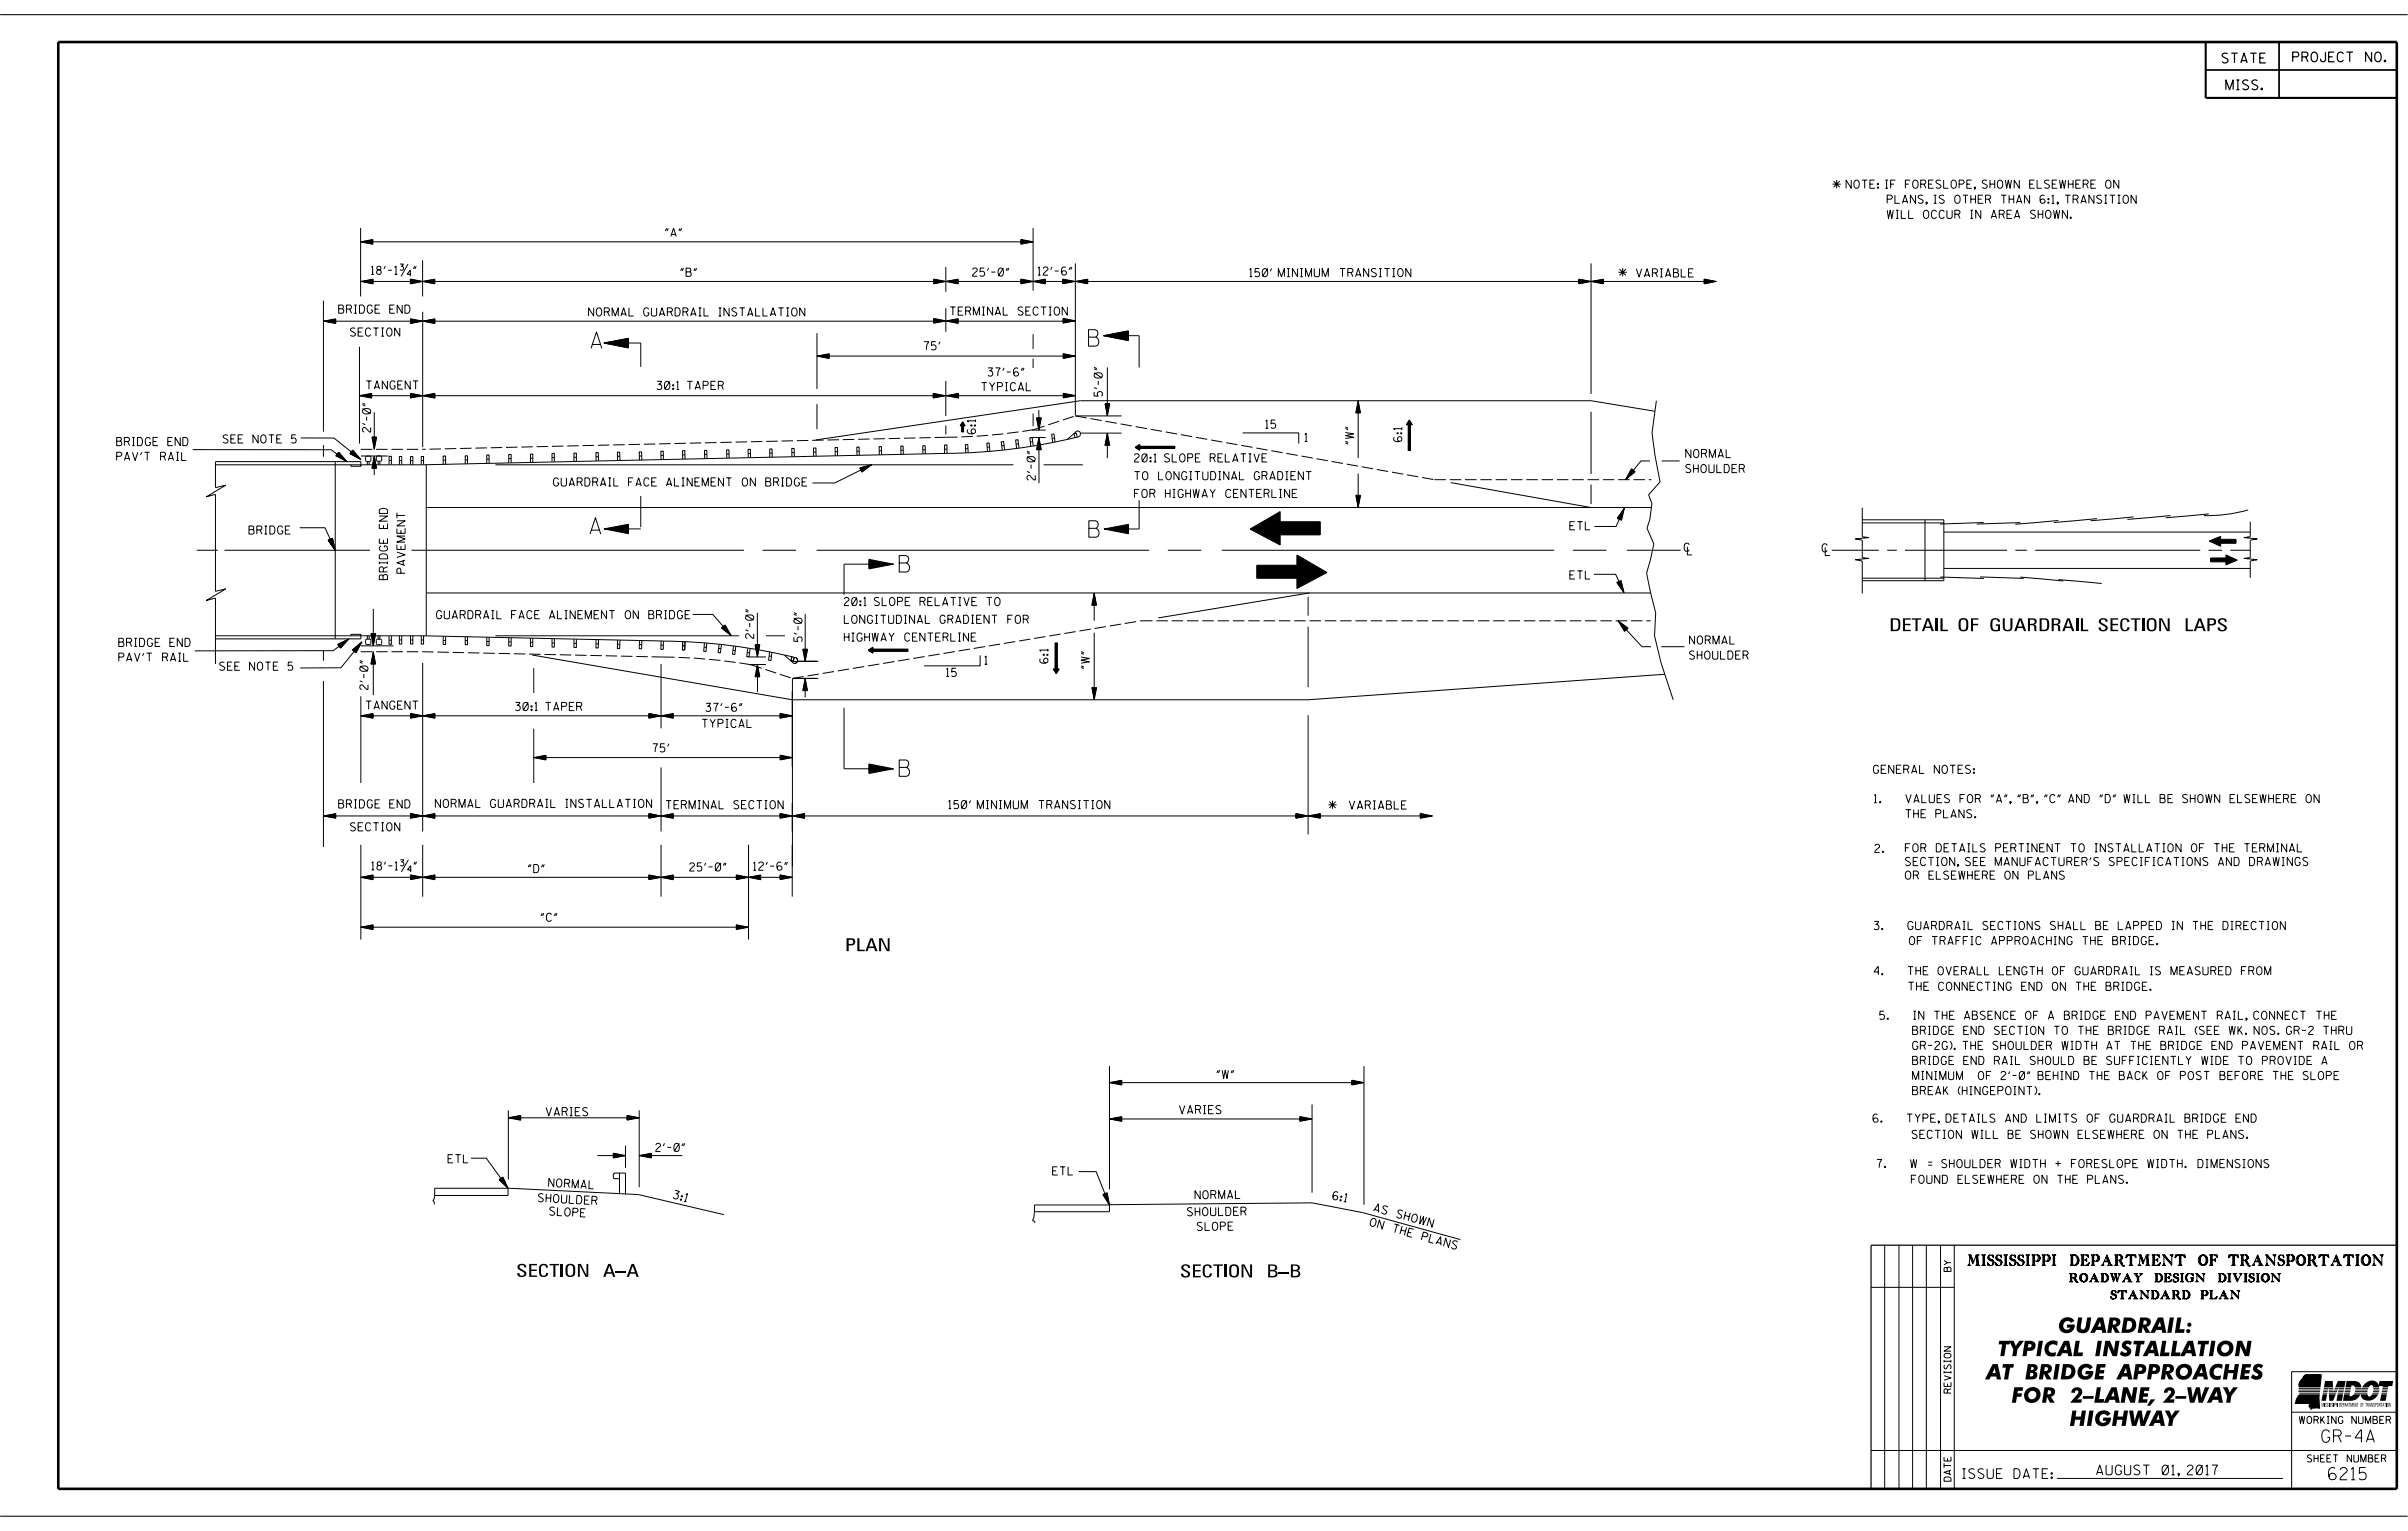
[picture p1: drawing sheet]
<svg xmlns="http://www.w3.org/2000/svg" width="879mm" height="559mm" viewBox="0 0 879 559" stroke-linecap="round" stroke-linejoin="round" font-family="sans-serif">
<defs><g id="words">
<text font-size="6.3" x="718" y="461.9">MISSISSIPPI DEPARTMENT OF TRANSPORTATION</text>
<g font-size="6">
<text x="668.8" y="70.2">*</text>
<text x="590.7" y="102.4">*</text>
<text x="215.7" y="127.1">A</text>
<text x="397.3" y="126.3">B</text>
<text x="215.3" y="194.9">A</text>
<text x="397.4" y="196.1">B</text>
<text x="328.2" y="208.8">B</text>
<text x="328.2" y="283.4">B</text>
<text x="484.8" y="296.8">*</text>
<text x="751.1" y="486.5">GUARDRAIL:</text>
<text x="729.1" y="495">TYPICAL INSTALLATION</text>
<text x="724.9" y="503.5">AT BRIDGE APPROACHES</text>
<text x="734.1" y="512">FOR 2-LANE, 2-WAY</text>
<text x="755.3" y="520.5">HIGHWAY</text>
</g>
<g font-size="5">
<text x="689.6" y="230.4">DETAIL OF GUARDRAIL SECTION LAPS</text>
<text x="308.5" y="347.2">PLAN</text>
<text x="188.5" y="466">SECTION A-A</text>
<text x="430.7" y="466.2">SECTION B-B</text>
<text x="755.2" y="467.9">ROADWAY DESIGN DIVISION</text>
<text x="770.4" y="474.1">STANDARD PLAN</text>
</g>
<g font-size="4.5">
<text x="847.4" y="526.4">GR-4A</text>
<text x="849.8" y="540.1">6215</text>
</g>
<g font-size="3.6">
<text x="811" y="23">STATE</text>
<text x="836.8" y="22.6">PROJECT NO.</text>
<text x="812.4" y="32.7">MISS.</text>
<text x="716.2" y="539.6">ISSUE DATE:</text>
<text x="765.2" y="538.3">AUGUST 01, 2017</text>
</g>
<g font-size="3">
<text x="673.8" y="68.7">NOTE: IF FORESLOPE, SHOWN ELSEWHERE ON</text>
<text x="680.3" y="74.2">PLANS, IS OTHER THAN 6:1, TRANSITION</text>
<text x="680.4" y="79.7">WILL OCCUR IN AREA SHOWN.</text>
<text x="242.8" y="86.3">&quot;A&quot;</text>
<text x="135.5" y="100.1">18'-1ƒ&quot;</text>
<text x="248.4" y="100.9">&quot;B&quot;</text>
<text x="355" y="100.8">25'-0&quot;</text>
<text x="378.8" y="100.4">12'-6&quot;</text>
<text x="456.1" y="101">150' MINIMUM TRANSITION</text>
<text x="597.2" y="101.1">VARIABLE</text>
<text x="123.6" y="114.3">BRIDGE END</text>
<text x="214.8" y="115.3">NORMAL GUARDRAIL INSTALLATION</text>
<text x="346.8" y="115">TERMINAL SECTION</text>
<text x="127.9" y="122.7">SECTION</text>
<text x="337.2" y="127.7">75'</text>
<text x="360.6" y="137.3">37'-6&quot;</text>
<text x="133.7" y="142">TANGENT</text>
<text x="239.8" y="142.2">30:1 TAPER</text>
<text x="358.2" y="142.6">TYPICAL</text>
<text x="402.3" y="140.5" transform="rotate(-90 402.3 140.5)">-0&quot;</text>
<text x="402.3" y="144.6" transform="rotate(-90 402.3 144.6)">5'</text>
<text x="135.3" y="153.5" transform="rotate(-90 135.3 153.5)">-0&quot;</text>
<text x="356" y="154.1" transform="rotate(-90 356 154.1)">1</text>
<text x="81.4" y="161.7">SEE NOTE 5</text>
<text x="135.3" y="157.7" transform="rotate(-90 135.3 157.7)">2'</text>
<text x="356" y="158.4" transform="rotate(-90 356 158.4)">6:</text>
<text x="461.9" y="156.3">15</text>
<text x="476.2" y="161.2">1</text>
<text x="511.6" y="161.2" transform="rotate(-90 511.6 161.2)">6:</text>
<text x="511.6" y="156.9" transform="rotate(-90 511.6 156.9)">1</text>
<text x="42.6" y="162.7">BRIDGE END</text>
<text x="494" y="162.1" transform="rotate(-90 494 162.1)">&quot;W&quot;</text>
<text x="615.3" y="167">NORMAL</text>
<text x="42.6" y="168.1">PAV'T RAIL</text>
<text x="377.8" y="171.1" transform="rotate(-90 377.8 171.1)">-0&quot;</text>
<text x="414" y="168.6">20:1 SLOPE RELATIVE</text>
<text x="615.3" y="172.5">SHOULDER</text>
<text x="202" y="177.4">GUARDRAIL FACE ALINEMENT ON BRIDGE</text>
<text x="377.8" y="175.2" transform="rotate(-90 377.8 175.2)">2'</text>
<text x="414" y="175.1">TO LONGITUDINAL GRADIENT</text>
<text x="414" y="181.6">FOR HIGHWAY CENTERLINE</text>
<text x="90.9" y="195">BRIDGE</text>
<text x="141.4" y="192.9" transform="rotate(-90 141.4 192.9)">END</text>
<text x="147.8" y="197.9" transform="rotate(-90 147.8 197.9)">M</text>
<text x="147.8" y="194.6" transform="rotate(-90 147.8 194.6)">ENT</text>
<text x="573" y="193.4">ETL</text>
<text x="147.8" y="200.5" transform="rotate(-90 147.8 200.5)">E</text>
<text x="614.7" y="201.2">C</text>
<text x="615.8" y="202.5">L</text>
<text x="665" y="201.5">C</text>
<text x="666.2" y="202.8">L</text>
<text x="147.8" y="209.2" transform="rotate(-90 147.8 209.2)">PAV</text>
<text x="141.4" y="211.6" transform="rotate(-90 141.4 211.6)">BRIDGE</text>
<text x="573" y="211.3">ETL</text>
<text x="308.1" y="221">20:1 SLOPE RELATIVE TO</text>
<text x="159.3" y="225.8">GUARDRAIL FACE ALINEMENT ON BRIDGE</text>
<text x="308.1" y="227.5">LONGITUDINAL GRADIENT FOR</text>
<text x="275.1" y="233" transform="rotate(-90 275.1 233)">2'</text>
<text x="275.1" y="228.8" transform="rotate(-90 275.1 228.8)">-0&quot;</text>
<text x="292.8" y="230" transform="rotate(-90 292.8 230)">-0&quot;</text>
<text x="43.3" y="236">BRIDGE END</text>
<text x="292.8" y="234.2" transform="rotate(-90 292.8 234.2)">5'</text>
<text x="308.1" y="234">HIGHWAY CENTERLINE</text>
<text x="382.5" y="237.8" transform="rotate(-90 382.5 237.8)">1</text>
<text x="616.6" y="235.1">NORMAL</text>
<text x="43.3" y="241.4">PAV'T RAIL</text>
<text x="80.2" y="244.6">SEE NOTE 5</text>
<text x="359.4" y="242.5">1</text>
<text x="382.5" y="242.1" transform="rotate(-90 382.5 242.1)">6:</text>
<text x="397.6" y="244" transform="rotate(-90 397.6 244)">&quot;W&quot;</text>
<text x="616.6" y="240.6">SHOULDER</text>
<text x="134.3" y="251.6" transform="rotate(-90 134.3 251.6)">2'</text>
<text x="134.3" y="247.5" transform="rotate(-90 134.3 247.5)">-0&quot;</text>
<text x="345.4" y="246.9">15</text>
<text x="133.6" y="258.9">TANGENT</text>
<text x="188.1" y="259.4">30:1 TAPER</text>
<text x="257.7" y="259.7">37'-6&quot;</text>
<text x="256.2" y="265.6">TYPICAL</text>
<text x="238.3" y="274.5">75'</text>
<text x="683.8" y="282.3">GENERAL NOTES:</text>
<text x="684" y="293">1.</text>
<text x="693.6" y="293">VALUES FOR &quot;A&quot;, &quot;B&quot;, &quot;C&quot; AND &quot;D&quot; WILL BE SHOWN ELSEWHERE ON</text>
<text x="123.6" y="294.9">BRIDGE END</text>
<text x="158.9" y="294.8">NORMAL GUARDRAIL INSTALLATION</text>
<text x="243.1" y="295.2">TERMINAL SECTION</text>
<text x="346.2" y="295.2">150' MINIMUM TRANSITION</text>
<text x="492.5" y="295.3">VARIABLE</text>
<text x="685.2" y="298.5">THE PLANS.</text>
<text x="127.9" y="303.3">SECTION</text>
<text x="684.3" y="311.1">2.</text>
<text x="695.4" y="310.9">FOR DETAILS PERTINENT TO INSTALLATION OF THE TERMINAL</text>
<text x="135.6" y="317.5">18'-1ƒ&quot;</text>
<text x="251.8" y="317.9">25'-0&quot;</text>
<text x="275" y="317.6">12'-6&quot;</text>
<text x="695.4" y="315.9">SECTION, SEE MANUFACTURER'S SPECIFICATIONS AND DRAWINGS</text>
<text x="192.8" y="318.5">&quot;D&quot;</text>
<text x="695.4" y="320.9">OR ELSEWHERE ON PLANS</text>
<text x="197.5" y="336.3">&quot;C&quot;</text>
<text x="684" y="339.3">3.</text>
<text x="693.7" y="339.3">GUARDRAIL SECTIONS SHALL BE LAPPED IN THE DIRECTION</text>
<text x="683.8" y="344.8">OF TRAFFIC APPROACHING THE BRIDGE.</text>
<text x="684" y="355.8">4.</text>
<text x="693.5" y="355.8">THE OVERALL LENGTH OF GUARDRAIL IS MEASURED FROM</text>
<text x="683.4" y="361.5">THE CONNECTING END ON THE BRIDGE.</text>
<text x="686" y="372.1">5.</text>
<text x="691.1" y="377.6">BRIDGE END SECTION TO THE BRIDGE RAIL (SEE WK. NOS. GR-2 THRU</text>
<text x="695.8" y="372.1">IN THE ABSENCE OF A BRIDGE END PAVEMENT RAIL, CONNECT THE</text>
<text x="698" y="383.1">GR-2G). THE SHOULDER WIDTH AT THE BRIDGE END PAVEMENT RAIL OR</text>
<text x="698" y="388.6">BRIDGE END RAIL SHOULD BE SUFFICIENTLY WIDE TO PROVIDE A</text>
<text x="444.1" y="393.6">&quot;W&quot;</text>
<text x="698" y="394.1">MINIMUM</text>
<text x="722" y="394.1">OF 2'-0&quot; BEHIND THE BACK OF POST BEFORE THE SLOPE</text>
<text x="698" y="399.6">BREAK (HINGEPOINT).</text>
<text x="199.3" y="407.2">VARIES</text>
<text x="430.5" y="406.5">VARIES</text>
<text x="693.3" y="409.6">TYPE, DETAILS AND LIMITS OF GUARDRAIL BRIDGE END</text>
<text x="684.4" y="415.5">SECTION WILL BE SHOWN ELSEWHERE ON THE PLANS.</text>
<text x="163.5" y="424.4">ETL</text>
<text x="239.4" y="420.3">2'-0&quot;</text>
<text x="384.2" y="428.9">ETL</text>
<text x="684.6" y="431.9">FOUND ELSEWHERE ON THE PLANS.</text>
<text x="685" y="426.2">7.</text>
<text x="694.6" y="426.2">W = SHOULDER WIDTH + FORESLOPE WIDTH.</text>
<text x="799.7" y="426.2">DIMENSIONS</text>
<text x="200.2" y="433.1" transform="rotate(3 200.2 433.1)">N O R M A L</text>
<text x="245.6" y="437.3" transform="rotate(15 245.6 437.3)">3 : 1</text>
<text x="436.2" y="437.6" transform="rotate(-1 436.2 437.6)">N O R M A L</text>
<text x="486.2" y="437.7" transform="rotate(11 486.2 437.7)">6 : 1</text>
<text x="196.4" y="438.6" transform="rotate(3 196.4 438.6)">S H O U L D E R</text>
<text x="200.5" y="443.5" transform="rotate(3 200.5 443.5)">S L O P E</text>
<text x="433.4" y="443.8" transform="rotate(-1 433.4 443.8)">S H O U L D E R</text>
<text x="501.3" y="442" transform="rotate(15 501.3 442)">A S</text>
<text x="437" y="449.1" transform="rotate(-1 437 449.1)">S L O P E</text>
<text x="499.8" y="447.3" transform="rotate(15 499.8 447.3)">O N</text>
<text x="508.1" y="449.6" transform="rotate(15 508.1 449.6)">T H E</text>
<text x="509.6" y="444.3" transform="rotate(15 509.6 444.3)">S H O WN</text>
<text x="518.7" y="452.6" transform="rotate(15 518.7 452.6)">P L A N S</text>
</g>
<g font-size="2.6">
<text x="839.2" y="519.6">WORKING NUMBER</text>
<text x="842.1" y="533.6">SHEET NUMBER</text>
</g>
<g font-size="2.5">
<text x="712" y="464.1" transform="rotate(-90 712 464.1)">BY</text>
<text x="712" y="508.4" transform="rotate(-90 712 508.4)">R</text>
<text x="712" y="506" transform="rotate(-90 712 506)">EVISION</text>
<text x="712" y="540.6" transform="rotate(-90 712 540.6)">DATE</text>
</g>
<text font-size="1.5" x="847.2" y="513.4">MISSISSIPPI DEPARTMENT OF TRANSPORTATION</text>
</g></defs>
<g fill="none" stroke="#000" stroke-width=".36">
<path d="M131.6 88.3h245.4M131.6 83.2v25M131.6 88.3l4.5-.9v1.7zM133.1 88.3l3 .6M134 88.3l2.1 .4M135 88.3l1.1-.3-1.4 .3 1.4 .2M135.3 88.3l.8 .1M136.1 87.8l-2.6 .5 2.6 .5M136.1 87.9l-1.8 .4 1.8 .3M136.1 88.2l-.4 .1h.4M136.1 87.5l-4 .8 4 .8M136.1 87.7l-3.1 .6"/>
<path d="M136.1 87.9l-2.2 .4M136.1 88.1l-.7 .2M136.1 87.6l-3.6 .7 3.6 .7M146 96.4h1.2l-.7 .8a.73 .73 0 0 1 .7 1 .73 .73 0 0 1-1.2 .2M148.9 96.4l-2.5 4.5M154.2 95v13.2M345.2 97.5v9M372.6 88.1l.7 .2-.7-.1M372.6 87.4l4.4 .9-4.4 .8zM372.6 87.9l1.7 .4-1.7 .3M372.6 88l1.4 .3-1.4 .2 1-.2M372.6 87.7l2.9 .6"/>
<path d="M372.6 87.9l2 .4M372.6 87.6l3.4 .7M372.6 87.8l2.5 .5M372.6 87.5l4 .8-4 .7M374.7 88.3l-2.1 .4M375.2 88.3l-2.6 .5M375.7 88.3l-3.1 .6M376.1 88.3l-3.5 .7M377 83.2v22.9M392.5 96.1v55.5M580.7 96.1v47.7M118 117.2h274.5"/>
<path d="M118 117.2l4.6-.8v1.7zM118 109.7v47.9M118.5 117.2l4.1-.7-3.6 .7M118.6 117.2l4 .8M119.1 117.2l3.5 .7M119.6 117.2l3 .6M120 117.2l2.6 .5M120.5 117.2l2.1 .4M121.1 117.2l1.5-.3-1.1 .3 1.1 .2M122.6 117.1l-.8 .1 .8 .2-.4-.2h.4M122.6 116.9l-1.8 .3 1.8 .3-1.5-.3M122.6 116.7l-2.7 .5"/>
<path d="M122.6 116.6l-3.2 .6M122.6 116.8l-2.2 .4M131.7 102.7l4.5-.8v1.7zM131.7 102.7h494.7M132.7 102.7l3.5 .7M133.2 102.7l3 .6M133.6 102.7l2.6 .5-2.1-.5M134.4 102.7l1.8 .4M136.2 102.3l-2.2 .4M136.2 102.5l-1.4 .2M136.2 102.6l-1.1 .1 1.1 .1M136.2 102.1l-3.6 .6"/>
<path d="M136.2 102.3l-2.6 .4M136.2 102l-4 .7 4 .8M136.2 102.2l-3.1 .5M149.8 102.5l1.4 .2-1.4 .3M149.8 102.6l.7 .1h-.7M149.8 101.8l8.9 1.8v-1.7l-8.9 1.7zM149.8 102l3.9 .7-3.9 .8 3.5-.8-3.5-.6M149.8 116.5l4 .7-4 .8M149.8 116.7l2.6 .5-2.6 .5M149.8 116.5l3.5 .7-3.5 .7M149.8 116.8l2 .4M149.8 117l1 .2-1 .2"/>
<path d="M149.8 116.6l3 .6M149.8 116.3v1.8l8.9-1.7v1.7zM149.8 116.9l1.8 .3-1.8 .4 2.1-.4M149.8 117.1l.7 .1-.7 .2 .4-.2h-.4M149.9 100.1h-1.2l.9-1.4 .2 2.2M150.8 102.7l-1 .2M151.2 117.2l-1.4 .3M151.8 102.7l-2-.4 1.7 .4-1.7 .4M151.9 102.7l-2.1 .5M152.7 102.7l-2.9-.5 2.6 .5-2.6 .6 3.1-.6M154.3 113.8v49.4M154.8 117.2l3.9 .8"/>
<path d="M155.3 102.7l3.4 .7M155.3 117.2l3.5 .7M155.6 102.7l3.1-.5-2.6 .5M155.8 102.7l2.9 .6-2.5-.6M155.8 117.2l3 .6M156.2 117.2l2.5 .5M156.6 102.7l2.1-.4-1.7 .4 1.7 .4M156.7 102.7l2 .5M156.7 117.2l2.1 .4M157.7 102.7l1-.1-.7 .1 .7 .2zM158.7 102.5l-1.4 .2M158.7 102.1l-3.5 .6"/>
<path d="M158.7 102.7h-.4l.4 .1M158.7 102l-4 .7 4 .8M158.7 116.8l-2.1 .4M158.7 117.1l-.7 .1 .7 .2-.3-.2h.3M158.7 116.9l-1.7 .3 1.7 .3-1.4-.3M158.7 116.6l-3.5 .6M158.7 117l-1 .2 1.1 .2M158.8 116.7l-2.7 .5M158.8 116.5l-4 .7M158.8 116.6l-3.2 .6M340.7 102l4 .7-4 .8 3.6-.8M340.7 102.5l1.4 .2-1.4 .3"/>
<path d="M340.7 101.8l4.5 .9-4.5 .9zM340.7 102.1l3.5 .6M340.7 102.7h.8M340.7 117l.8 .1-.8 .2M340.7 116.7l2.1 .4M340.7 116.5l3.5 .6M340.7 116.8l1.5 .3-1.5 .3 1.1-.3zM340.7 116.2l9 1.8v-1.7l-9 1.7zM340.7 116.3l4 .8M340.7 116.6l2.6 .5M340.7 116.6l3 .5M340.8 117.1l8.9 .1"/>
<path d="M340.8 116.8l1.7 .3-1.8 .4 2.2-.4M341.5 102.7l-.8-.1 1.1 .1-1.1 .2M342.8 102.7l-2.1-.3 1.8 .3-1.8 .4M342.9 102.7l-2.2 .5M343.3 102.7l-2.6-.5 3 .5M343.4 102.7l-2.7 .6 3.2-.6M343.4 117.1l-2.7 .5M343.9 117.1l-3.2 .6M344.3 117.1l-3.6 .7M344.8 117.1l-4.1 .8M345.2 102.7l4.5-.8v1.7zM345.2 112.5v8.6"/>
<path d="M346.6 102.7l3.1-.5-2.6 .5M346.6 117.2l3.1-.6-3.6 .6 3.6 .7M346.7 117.2l3 .6M346.7 102.7l3 .6-2.6-.6M347.1 117.2l2.6 .5M347.5 102.7l2.2-.4-1.8 .4 1.8 .4M347.6 117.2l2.1-.4-1.8 .4 1.8 .3M347.6 117.2l2.1 .4M347.6 102.7l2.1 .5M348.9 117.2l.8 .1-1-.1 1-.2-.7 .2M348.9 102.7l.8 .2M349 102.7l.7-.1-1 .1 1 .2"/>
<path d="M349.7 116.9l-1.4 .3 1.4 .2M349.7 102.5l-1.4 .2 1.4 .3M349.7 117.1l-.4 .1h.4M349.7 102.7h-.4l.4 .1M349.7 116.4l-4 .8 4 .7M349.7 102.1l-3.6 .6 3.6 .7M349.7 102l-4 .7 4 .8M349.7 116.7l-2.6 .5M372.6 102.7h1l-1 .2M372.6 102.5l1.4 .2M372.6 102.1l3.4 .6M372.6 101.8l8.9 1.8v-1.7l-8.9 1.7z"/>
<path d="M372.6 102l4 .7-4 .8 3.5-.8M374.6 102.7l-2-.4 1.7 .4-1.7 .4M374.7 102.7l-2.1 .5M375.1 102.7l-2.5-.5 2.9 .5M375.2 102.7l-2.6 .6 3.1-.6M378.1 102.7l3.4 .7M378.4 102.7l3.1-.5-2.6 .5M378.6 102.7l2.9 .6-2.5-.6M379.4 102.7l2.1-.4-1.7 .4 1.7 .4M379.5 102.7l2 .5M380.5 102.7l1-.1-.7 .1 .7 .2zM381.5 102l-4 .7 4 .8"/>
<path d="M381.5 102.5l-1.4 .2 1.4 .3M381.5 102.1l-3.5 .6M381.5 102.7h-.4l.4 .1M387.8 102.2l3 .5M387.8 102.1l3.6 .6-3.6 .7M387.8 102l4 .7-4 .8M387.8 101.8l4.5 .9-4.5 .9zM387.8 102.7h.4l-.4 .2 .7-.2M387.8 102.4l1.4 .3-1.4 .3M387.9 117.1h4.5M387.9 117.3l1.5-.2-1.5-.3 1.8 .3-1.8 .3M387.9 116.9l1.1 .2-1.1 .1 .8-.1-.8-.2 .4 .2"/>
<path d="M387.9 116.5l3 .6M387.9 116.7l2.1 .4M387.9 116.4l3.5 .7M387.9 116.2l4.5 .9-4.5 .8zM387.9 116.6l2.6 .5M387.9 116.3l4 .8M388.6 102.7l-.8-.1 1 .1-1 .2M389.9 102.7l-2.1-.3 1.8 .3-1.8 .4 2.2-.4M390.1 117.1l-2.2 .4M390.5 102.7l-2.7 .5M390.6 117.1l-2.7 .6 3.2-.6M390.9 102.7l-3.1 .6"/>
<path d="M391.5 117.1l-3.6 .7 4-.7M392.5 102.7l4.5-.8v1.7zM393 102.7l4 .8M393.5 102.7l3.5-.6-3.1 .6M393.5 102.7l3.5 .7M394 102.7l3 .6M394.4 102.7l2.6 .5M394.9 102.7l2.1 .4M397 102.3l-2.2 .4M397 102l-4 .7M397 102.4l-1.8 .3 1.8 .3-1.4-.3M397 102.7h-.4l.4 .2-.8-.2 .8-.1-1 .1 1 .2"/>
<path d="M397 102.4l-1.4 .3M397 102.2l-2.6 .5M576.2 102.1l3.5 .6M576.2 102l4 .7-4 .8 3.6-.8M576.2 101.8l4.5 .9-4.5 .9zM576.2 102.7h.7M576.2 102.5l1.4 .2M577 102.7l-.8-.1 1 .1-1 .2M578.3 102.7l-2.1-.4 1.8 .4-1.8 .4M578.4 102.7l-2.2 .5M578.8 102.7l-2.6-.5 3 .5M578.8 102.7l-2.6 .6 3.1-.6"/>
<path d="M580.7 102.7l4.5-.8v1.7zM582.2 102.7l3 .6M583.4 102.7l1.8 .4M585.2 102.8l-.8-.1 .8 .2M585.2 102.1l-3.6 .6 3.6 .7M585.2 102.3l-2.2 .4M585.2 102l-4 .7 4 .8M585.2 102.2l-3.2 .5M585.2 102.6l-1.1 .1 1.1 .2M585.2 102.3l-2.6 .4 2.6 .5-2.1-.5M585.2 102.5l-1.5 .2 1.5 .3M621.9 102.1l3.5 .6"/>
<path d="M621.9 101.8l4.5 .9-4.5 .9zM621.9 102l4 .7M621.9 102.7h1l-1 .2M621.9 102.5l1.4 .2-1.4 .3M624 102.7l-2.1-.4 1.8 .4-1.8 .4M624.1 102.7l-2.2 .5M624.5 102.7l-2.6-.5 3 .5M624.5 102.7l-2.6 .6 3.1-.6M625.4 102.7l-3.5 .8 4-.8M131.2 126.6v35.3M220.4 125.2l9-1.7v3.5zM220.4 125.2h13.5v8.7"/>
<path d="M222.4 125.2l7 1.4M223.4 125.2l6 1.2M224.3 125.2l5.1 1M225.2 125.2l4.2 .8M227.9 125.2l1.5 .3M229.4 124.9l-1.5 .3M229.4 124l-6.2 1.2M229.4 123.9l-7.1 1.3M229.4 123.7l-8 1.5 8 1.6M229.4 124.4l-4.3 .8M229.4 124.7l-2.8 .5 2.8 .6M229.4 124.5l-3.6 .7 3.6 .7"/>
<path d="M229.4 124.8l-2.1 .4 2.1 .4M229.4 125.1l-.8 .1 .8 .1M229.4 124.2l-5.2 1M298.2 121.6v20.4M298.2 130h94.3M298.2 130l4.4-.9v1.7zM298.7 130l3.9 .8M299.2 130l3.4 .7M299.7 130l2.9 .6M300.1 130l2.5 .5M300.6 130l2 .4M301.2 130l1.4-.2-1 .2 1 .2z"/>
<path d="M302.6 129.2l-3.9 .8M302.6 129.4l-3.1 .6M302.6 129.6l-2.1 .4M302.6 129.8l-.7 .2 .7 .1M302.6 129.5l-2.6 .5M302.6 129.3l-3.5 .7M302.6 129.6l-1.7 .4 1.7 .3M302.6 129.9l-.3 .1h.3M345.2 139v12.9M377 122v5.4M377 130.9v3.4M388 129.8l1 .2-1 .2 1.4-.2-1.4-.3 1.7 .3-1.7 .3"/>
<path d="M388 129.4l2.9 .6M388 129.6l2 .4M388 129.3l3.4 .7M388 129.2l4 .8-4 .7M388 129.5l2.5 .5M388 129.9l.4 .1h-.4M388 129.8l.7 .2-.7 .1M388 129.1l4.5 .9-4.5 .8zM390.1 130l-2.1 .4M390.6 130l-2.6 .5M391.5 130l-3.5 .6M402.8 122.5l9-1.7v3.5z"/>
<path d="M402.8 122.5h12.9M404.1 134.1v17.7M404.8 122.5l7 1.4M405.9 122.5l5.9 1.2M406.7 122.5l5.1 1M407.7 122.5l4.1 .8M411.8 121l-8 1.5 8 1.6M411.8 121.3l-6.2 1.2M411.8 121.2l-7.1 1.3M411.8 122.2l-1.5 .3 1.5 .3M411.8 121.7l-4.3 .8M411.8 121.5l-5.3 1"/>
<path d="M411.8 122l-2.8 .5 2.8 .6M411.8 121.8l-3.5 .7 3.5 .7M411.8 122.1l-2 .4 2 .4M411.8 122.4l-.8 .1 .8 .2M415.7 122.5v11.6M109.7 159.8l12.2 .1 9.8 7.8M131.2 144.4l4.5-.8v1.7zM132.2 144.4l3.5 .7M132.6 144.4l3.1-.5-2.6 .5M132.7 144.4l3 .6M133.1 144.4l2.6 .5M133.6 144.4l2.1 .4"/>
<path d="M135.7 143.7l-4 .7 4 .8M135.7 143.8l-3.6 .6M135.7 144.2l-1.4 .2 1.4 .3-1.8-.3 1.8-.4-2.2 .4M135.7 144.4h-.4l.4 .2-.8-.2 .8-.1-1 .1 1 .2M135.7 159.5h1.8l-.9 4.5zM135.9 159.5l.7 4 .8-4M135.9 159.5l.7 3.6M136 159.5l.6 3.1M136.1 159.5l.5 2.6M136.3 159.5l.3 1.4M136.4 159.5l.2 1 .1-1-.1 .8M136.6 150.5v13.5"/>
<path d="M136.7 159.5l-.1 .4-.1-.4 .1 .7M136.9 159.5l-.3 1.4M136.9 159.5l-.3 1.8-.4-1.8 .4 2.2M137 159.5l-.4 2.1M137.1 159.5l-.5 2.6M137.2 159.5l-.6 3M137.3 159.5l-.7 3.5M149.8 143.7l3.9 .7-3.9 .8M149.8 143.5l8.9 1.8v-1.7l-8.9 1.7zM149.8 143.9l2.6 .5-2.6 .5 2.1-.5M149.8 144.1l1.4 .3-1.4 .3M149.8 144.4h.4l-.4 .2 .7-.2-.7-.1 1 .1-1 .2"/>
<path d="M151.8 144.4l-2-.4 1.8 .4-1.8 .4M152.8 144.4l-3-.6 3.4 .6-3.4 .7M152.9 144.4l-3.1 .6M154.8 144.4l3.9 .8M155.2 144.4l3.6-.6-3.2 .6M155.3 144.4l3.5 .7M155.8 144.4l3 .6M156.2 144.4l2.6 .5-2.1-.5M158.7 144l-2.1 .4M158.7 144.1l-1.4 .3 1.4 .3M158.7 144.4h-.3l.3 .2-.7-.2 .7-.1-1 .1 1.1 .2M158.7 144.1l-1.7 .3 1.7 .4"/>
<path d="M158.8 143.9l-2.7 .5M158.8 143.7l-4 .7M298.2 147.5v9.2M340.5 143.6l4.6 .8-4.6 .9zM340.5 143.7l4.1 .7-4.1 .8M340.5 143.8l3.6 .6-3.6 .7M340.5 144.1l1.5 .3-1.5 .3M340.9 144.4l-.4 .2 .8-.2M341.3 144.4l-.8-.1 1.1 .1-1.1 .2M342.6 144.4l-2.1-.3 1.8 .3-1.8 .4 2.2-.4M343.1 144.4l-2.6-.5 3 .5M343.2 144.4l-2.7 .5"/>
<path d="M343.7 144.4l-3.2 .6M345.2 155.3v3.3M345.4 144.4l4.4-.8v1.7zM346.7 144.4l3.1-.5-2.6 .5 2.6 .5M346.9 144.4l2.9 .6M347.8 144.4l2 .4M349.8 144.2l-1.4 .2 1.4 .3-1.7-.3 1.7-.4-2.1 .4M349.8 144.4h-.3l.3 .2-.7-.2 .7-.1-1 .1 1 .2M349.8 143.8l-3.5 .6 3.5 .7M349.8 143.7l-3.9 .7 3.9 .8M350.4 155.3h1.8M350.5 155.2h1.6"/>
<path d="M350.6 155.1h1.5M350.6 155h1.4M350.7 154.9h1.3M350.8 154.8h1.1M350.8 154.8h1M350.9 154.7h.9M350.9 154.6h.8M351 155.4v2.3M351 154.5h.6M351 154.4h.6M351.1 155.4v2.3M351.1 154.3h.4"/>
<path d="M351.2 155.4v2.3M351.2 154.2h.3M351.3 154.1h.1M351.3 154l1 1.4h-1.9zM351.3 154v3.7M351.5 155.4v2.3M351.6 155.4v2.3M351.7 155.4v2.3M353.3 156.8l-.3 .4a1.59 1.59 0 0 0 1.4 1.2 1.59 1.59 0 0 0 1.6-.9l-.1-.6a.84 .84 0 0 0-1.3-.1 .84 .84 0 0 0 .2 1.3l.5 .2M376.7 159.7h4.9M376.7 157h4.9M377 150.9v4.6"/>
<path d="M378.3 152.5h1.7l-.8 4.5zM378.4 152.5l.8 4 .7-4M378.5 152.5l.7 3.5M378.6 152.5l.6 3.1M378.6 152.5l.6 2.6M378.7 152.5l.5 2.2M378.9 152.5l.3 1 .2-1-.2 1.4zM379.1 149.6l.1 7.4M379.2 159.7l-.1 4.5M379.2 159.7l.8 4.5h-1.7zM379.2 159.7v16.7M379.3 152.5l-.1 .7-.1-.7 .1 4.5"/>
<path d="M379.5 152.5l-.3 1.8-.4-1.8M379.6 152.5l-.4 2.1M379.7 152.5l-.5 2.5M379.7 152.5l-.5 3M379.8 152.5l-.6 3.5M384.9 159.9l-.9 .1M384.9 159.9l.2 1.5M384.9 159.9l-.2-1.5-.9 .1 .2 1.5M388 143.7l4 .7-4 .8M388 143.9l2.6 .5-2.6 .5M388 144.3l.8 .1-.8 .1M388 143.5l4.5 .9-4.5 .8z"/>
<path d="M388 144.4h.4l-.4 .1M388 144.1l1.4 .3M388 144.1l1.8 .3-1.8 .3M388 144l2.1 .4M388 143.8l3 .6M388 143.7l3.5 .7M389 144.4l-1 .2M390.2 144.4l-2.2 .4M391.1 144.4l-3.1 .6M391.6 144.4l-3.6 .7M392.5 151.8h16.8M392.5 144.4h-261.3"/>
<path d="M393.1 159.6l-.3-1.5-.8 .2 .3 1.4M393.8 159.3a1.11 1.11 0 0 0 .5-1.3 1.11 1.11 0 0 0-1.3-.7l-3.4 3M393.8 159.4a209.9 209.9 0 0 1-48.5 6.1l-191 4.2h-75.7M394.4 158.1h14.9M403.3 147.3h1.7l-.9 4.5zM403.4 147.3l.7 4 .8-4M403.5 147.3l.6 3.5 .7-3.5M403.5 147.3l.6 3.1M403.6 147.3l.5 2.6M403.9 147.3l.2 1.4 .3-1.4-.3 1-.2-1M404 147.3l.1 .8 .2-.8M404.1 158.1v9.1"/>
<path d="M404.1 158.1l.9 4.5h-1.7zM404.1 159.5l.6 3.1M404.1 159.6l-.5 3M404.1 159l.7 3.6M404.1 159.9l.5 2.7M404.1 159.1l-.6 3.5M404.2 147.3l-.1 .4v-.4M404.5 147.3l-.4 1.8-.4-1.8 .4 2.2M404.6 147.3l-.5 2.1M404.6 147.3l-.5 2.6M404.7 147.3l-.6 3M453.5 158h20.5v3.9"/>
<path d="M495.5 150.7l.2-.7 .1 .7M495.6 150.7l.1-.3 .1 .3M495.7 146.3v20.8M495.7 146.3l.8 4.4h-1.7zM495.7 146.8l.8 3.9M495.7 147.6l.6 3.1M495.7 148.6l.4 2.1-.4-1.7-.3 1.7M495.7 146.8l-.8 3.9M495.7 147.8l-.6 2.9 .6-2.5 .5 2.5M495.7 148.7l-.4 2M495.7 147.2l.7 3.5M495.7 147.3l-.7 3.4"/>
<path d="M495.9 150.7l-.2-1-.3 1 .3-1.4 .3 1.4M513.3 154.9h2.1M513.4 154.8h1.9M513.5 154.7h1.8M513.5 154.6h1.7M513.6 154.4h1.5M513.7 154.3h1.3M513.8 154.2h1.1M513.8 154.1h1.1M513.9 154h.9M514 155v9.6M514 153.9h.7"/>
<path d="M514 153.8h.7M514.1 153.7h.5M514.1 155v9.6M514.2 153.5h.3M514.2 155v9.6M514.3 153.4h.2M514.3 153.3v11.3M514.4 153.3l1.1 1.7h-2.3zM514.5 155v9.6M514.6 155v9.6M514.7 155v9.6M514.8 155v9.6"/>
<path d="M580.7 150.3v22.7M604 150.1l-23.3-3.8h-186.3l-96.7 14.3M604.5 146.3l-1.6 11.7 1.1 8.3 1.9 9.6-4.2 4.7 1.2 3.2-.7 5.7-1.1 3.3 2.5 5.7-1.2 5.8-1.4 4.7 1.4 7.4M70.3 164.1h50.6l5.7 4.4M78.6 168.6v9.4l3.8-.9-7 4.2 3.2-.9v35.4l3.7-.9-6.9 4.2 3.2-.8v24M78.6 168.5h53.1v1.7h-3.6v-.5M118 162.5v4.2M122.3 168.5v64.7M122.6 166.2l3.2 1.7M122.7 166.1l2.8 1.5M122.7 166.1l2.4 1.2M123 165.7l3.6 2.8"/>
<path d="M123.1 165.6l.3 .3-.4-.2M123.2 165.6l.4 .6-.6-.4M123.2 165.5l.7 .8-1-.4 1.3 .6-.9-1.1 1.2 1.4-1.7-.8 1.9 1M123.3 165.3l1.4 1.7M123.4 165.3l1.7 2M123.4 165.2l2 2.3M123.5 165.1l2.3 2.8M123.5 165.1l2.7 3.1-3.6-1.9M123.6 165l3 3.5-4.1-2.2zM127.8 165.5l3.2 1.6M127.8 165.4l2.8 1.5M127.9 165.3l2.3 1.2-1.6-2 1.9 2.3"/>
<path d="M128 165.2l1.9 1.1M128 165.1l1.3 .7-.9-1.1 1.2 1.3-1.6-.8M128.2 164.9l3.5 2.8M128.3 164.8l.5 .6M128.3 164.8l.7 .8-.9-.6 .7 .4M128.4 164.6l1.4 1.6M128.6 164.4l2.3 2.7M128.7 164.3l2.6 3.1-3.6-1.9M128.7 164.2l3 3.5-4-2.1zM131.7 166.4h9.8M133.5 166.7l1.7-.2 .1 1.7-1.7 .2zM134.1 168.4v1.3"/>
<path d="M134.7 168.4v1.3M136.3 170.9l.3-1.7 .3 1.7M136.3 171l.3-1.5 .3 1.5M136.4 170.9l.2-1 .2 1M136.5 170.9l.1-.3 .1 .3M136.6 166.4v7M136.6 166.4l-.9 4.6h1.7M136.6 166.4l.8 4.6M136.6 167.8l.6 3.2-.6-3.6-.7 3.6M136.6 168.8l.4 2.2-.4-2.7-.5 2.7M136.6 168l-.6 3M136.6 168.9l-.4 2.1"/>
<path d="M136.6 170.2l-.1 .8M136.6 170.2l.1 .8M137.4 171l-.8-4.1-.8 4.1M137.8 166.4l-.5 .4v1.1l.5 .4 1.4-.2 .1-1.3-.4-.4M138 168.3v1.4M138.6 168.3v1.3M142 169.5v-3h.8v3M142 168h.9M145.8 169.6v-3h.8v3M145.8 168.1h.8M149.8 169.7v-3h.9v3M149.8 168.1h.9"/>
<path d="M153.7 169.7v-3.1h.9v3.1M153.7 168.1h.9M155.6 169.6v62.5M161.7 169.5v-3.1h.9v3.1M161.7 168h.9M169.8 169.4v-3h.8v3M169.8 167.9h.8M177.7 169.1v-3h.8v3M177.7 167.6h.8M180.8 169.7h189.1M185.7 168.9v-3h.8v3M185.7 167.4h.8"/>
<path d="M193.6 168.8v-3.1h.9v3.1M193.6 167.3h.9M201.5 168.5v-3h.8v3M201.5 167h.8M209.5 168.4v-3h.9v3M209.5 166.9h.9M218.4 166.7h-.9M218.4 168.2l-.1-3h-.8l.1 3M225.4 166.5h.8M226.3 168l-.1-3h-.9l.1 3.1M233.4 166.4h.8M233.4 168l-.1-3 .9-.1v3.1"/>
<path d="M242.1 166.2h-.9M242.1 167.7v-3h-.9l.1 3M249.1 166h.9M249.2 167.5l-.1-3h.8l.1 3M257.1 165.9h.9M257.2 167.4l-.1-3h.9v3M266.1 165.7h-.9M266.1 167.2l-.1-3h-.8l.1 3.1M273 165.5h.9M273.9 167v-3h-.9l.1 3M281 166.9l-.1-3h.9v3M281 165.4h.8"/>
<path d="M289.9 165.2h-.9M289.9 166.7l-.1-3h-.8v3M297.8 165h-.9M297.9 166.5l-.1-3h-.9l.1 3M304.8 164.9h.8M304.8 166.4v-3.1h.8l.1 3.1M313.6 164.7h-.9M313.6 166.2l-.1-3h-.8l.1 3M313.8 170.8l4.4-1.2-3.7 2.7zM313.8 170.9l3.9-1.1-3.2 2.5M314 171.3l1.4-.3-1.1 .8 .8-.7-1 .4M314.8 171.2l-.6 .5"/>
<path d="M316 170.7l-2 .5M316.1 170.6l-1.8 1.3 1.4-1.1-1.7 .5M316.5 170.4l-2.1 1.6M316.8 170.3l-2.9 .8M316.9 170.2l-2.5 1.9M317.3 170l-3.5 1M317.3 170l-2.9 2.2M318.2 169.6l-4 2M318.2 169.6l-13.6 6.7h-8.1M321.7 164.5h-.8M321.8 166l-.1-3h-.8v3.1M328.8 164.3h.8"/>
<path d="M328.8 165.8v-3h.8l.1 3M336.8 165.7v-3h.8l.1 3M337.7 164.2h-.9M344.7 165.5v-3.1h.9v3.1M344.7 163.9h.9M353.3 163.8h-.9M353.3 165.2l-.1-3-.9 .1 .2 3M361.1 163.2h-.8M361.3 164.7l-.3-3h-.8l.2 3M366.5 162.6l-.9 .1M366.6 164.1l-.3-3-.9 .2 .4 3M371.7 162l-.9 .1"/>
<path d="M371.9 163.5l-.4-3-.8 .1 .3 3M376.9 161.2l-.9 .1M377.1 162.7l-.4-3-.9 .1 .4 3M378.4 164.2l.8-4 .7 4M378.9 164.2l.3-1.4 .2 1.4-.2-1.8-.4 1.8M379.2 161.1l.6 3.1M379.2 162l.4 2.2M379.2 161.2l-.6 3M379.2 162.1l-.4 2.1M379.2 160.7l.6 3.5M379.2 161.6l.5 2.6M379.2 160.7l-.7 3.5"/>
<path d="M379.2 161.6l-.5 2.6M379.4 164.2l-.2-1-.2 1 .2-.8 .1 .8M380.9 169.7h14.3M384 160l.2 1.5M403.4 162.6l.7-4 .8 4M403.9 162.6l.2-1.1 .3 1.1-.3-1.5-.2 1.5 .2-1.8 .4 1.8M404 162.6l.1-.8 .2 .8M404.1 162.6v-.4l.1 .4M404.1 160.4l.5 2.2M404.1 160.5l-.3 2.1M404.1 160l-.5 2.6M414.2 163.3l1.8-1.1v2.2z"/>
<path d="M414.2 163.3h14.6M414.4 163.2v.2M414.5 163.1v.3M414.6 163.1v.4M414.8 163v.6M414.9 162.9v.8M415 162.8v1M415.1 162.7v1.1M415.2 162.7v1.2M415.3 162.6v1.4M415.4 162.6v1.4M415.5 162.5v1.6"/>
<path d="M415.6 162.4v1.8M415.7 162.3v2M415.9 162.2v2.1M416 162.9h12.8v.8h-12.8M416 163.1h12.8M416 163.5h12.8M416 163.6h12.8M416 163.4h12.8M416 163.2h12.8M416 163h12.8M495.7 172.9v12.3M529.4 176.1l51.3 9.1"/>
<path d="M580.7 176.9v7.1M595.5 171.1l1.3 1.1-3.5 2.9zM595.5 171.1l-1.9 3.6 3.1-2.6M595.6 171.2l-1.7 3.2M595.7 171.2l-1.6 2.8M595.7 171.3l-1.3 2.3M595.8 171.3l-1.1 2M595.8 171.4l-.8 1.6 1.3-1.2-1.1 .9 .7-1.3M595.9 171.5l-.4 .9 .8-.6M596 171.5l-.4 .7M596.2 171.7l-2.9 3.4M596.4 171.9l-1.6 1.3"/>
<path d="M596.5 171.9l-2 1.7M596.5 172l-2.3 1.9M596.7 172l-2.8 2.3M602.2 168.2h-3.3l-5.6 6.9M606.5 168.2h6.5M109.4 192.6h9.2l3.7 8.2M119.7 197.2l1.6-.7 1 4.3zM119.8 197.1l2.4 3.3M119.9 197.1l2.1 2.9M120 197.1l1.8 2.5M120.1 197l1.5 2.2M120.3 196.9l.8 1.2-.3-1.4 .4 1.7-1-1.4 1.2 1.8"/>
<path d="M120.5 196.8l.2 .4-.1-.4 .2 .7-.4-.6M120.5 196.8l1.8 4M120.7 196.7l.2 1-.6-.8M120.9 196.7l.5 2M121 196.6l.6 2.5M121.1 196.6l.6 2.9M121.1 196.5l.9 3.4M121.2 196.5l.9 3.9M155.6 185.2h447.1M220.4 193l9-1.7v3.5zM220.4 193h13.5M222.4 193l7 1.4"/>
<path d="M223.4 193l6 1.2M224.3 193l5.1 1.1M225.2 193l4.2 .9M227.9 193l1.5 .4M229.4 192.8l-1.5 .2M229.4 191.9l-6.2 1.1M229.4 191.7l-7.1 1.3M229.4 191.5l-8 1.5 8 1.6M229.4 192.2l-4.3 .8M229.4 192.5l-2.8 .5 2.8 .6M229.4 192.3l-3.6 .7 3.6 .7M229.4 192.7l-2.1 .3 2.1 .5"/>
<path d="M229.4 192.9l-.8 .1 .8 .2M229.4 192.1l-5.2 .9M233.9 181v11.4M402.9 193.1l9-1.7v3.4zM404.9 193.1l7 1.4M405.9 193.1l6 1.1M406.8 193.1l5.1 1M407.7 193.1l4.2 .8M410.4 193.1l1.5 .3M411.9 192.3l-4.4 .8M411.9 192.1l-5.3 1M411.9 192.5l-2.9 .6 2.9 .5"/>
<path d="M411.9 192.4l-3.6 .7 3.6 .6M411.9 192.7l-2.1 .4 2.1 .4M411.9 192.9l-.8 .2 .8 .1M411.9 191.6l-8 1.5 8 1.5M411.9 191.9l-6.2 1.2M411.9 191.7l-7.1 1.4M411.9 192.8l-1.5 .3M415.7 182.6v10.5h-12.8M456.2 193.1l11-6.4v3.7h14.7v4.8h-14.7v3.7zM494.8 180.8h1.8l-.9 4.4zM494.9 180.8l.8 3.9M495 180.8l.7 3.5"/>
<path d="M495.1 180.8l.6 3.1M495.2 180.8l.5 2.6M495.3 180.8l.4 2.1M495.3 180.8l.4 1.7 .4-1.7-.4 2M495.5 180.8l.2 1 .2-1M495.5 180.8l.2 .7 .1-.7M495.8 180.8l-.1 .4-.1-.4M496.2 180.8l-.5 2.5M496.3 180.8l-.6 2.9M496.4 180.8l-.7 3.4M496.5 180.8l-.8 3.9M590.8 189.4l.6-.8-.3 1 .2-.8-.4 .7 .2-.3-.1 .4"/>
<path d="M591.7 187.9l-.5 1.8 .4-1.5-.9 1.2zM591.8 187.7l-.4 2M591.9 187.6l-1.3 1.8M592 187.2l-.6 2.6M592.1 187.1l-1.6 2.2M592.2 186.8l-.7 3M592.3 186.7l-1.9 2.6M592.4 186.4l-.8 3.4M592.5 186.3l-2.2 2.9 2.3-3.3-.9 4M592.8 185.5l-1.8 4M592.8 185.5l-1 4.4-1.6-.7zM592.8 185.5l-3 6.7h-7.9"/>
<path d="M679.7 185.3v10.6l2.3 .3-4.8 .5 2.5 .5v6.3l2.3 .3-4.8 .5 2.5 .5v11.8M679.7 189.7h29.7v22.2h-29.7M679.7 190.9h29.7M702.6 189.7v22.2M709.4 194.2h111.9M724 190.7l-15.9 .6M737.4 190.7l-15.9 .6M751.2 190l-15.7 1.3M765.3 189.3l-15.7 1.4M778.7 188.7l-15.7 1.4M792.2 188.2l-15.8 1.4M806.1 187.6l-15.7 1.4"/>
<path d="M806.3 197.5l4.2-1.7v1h5.6v1.5h-5.6v1.1zM820.5 186.1l-8.6 1.7-7.6 .4M821.3 190.4v5.5l-2.3 .3 4.8 .5-2.5 .5v6.3l-2.3 .3 4.8 .5-2.5 .5v6.1M71.8 200.8h7.7M81.9 200.8h53.2M150.2 200.8h121.3M155.6 216.4h446.8M278.3 200.8h12.2M298 200.8h121.4M317.1 204.6l7 1.3M317.1 205.8l.8 .1-.8 .2M317.1 205.1l4.1 .8"/>
<path d="M317.1 205.5l2.1 .4-2.1 .4M317.1 205.2l3.6 .7-3.6 .7M317.1 205.6l1.5 .3-1.5 .3M317.1 204.8l5.9 1.1M317.1 204.9l5.1 1M317.1 204.2l9 1.7-9 1.7zM317.1 204.4l8 1.5-8 1.6M317.1 205.4l2.8 .5-2.8 .6M321.5 205.9l-4.4 .9M322.4 205.9l-5.3 1M323.4 205.9l-6.3 1.2M324.2 205.9l-7.1 1.4"/>
<path d="M326.1 205.9h-18.1v11.1M399.3 216.4v10.2M399.3 216.4l.9 4.5h-1.7zM399.3 216.9l.8 4M399.3 217.8l.6 3.1M399.3 218.8l.5 2.1-.5-1.8-.3 1.8 .3-2M399.3 217l-.7 3.9M399.3 217.9l-.5 3 .5-2.5 .5 2.5M399.3 217.4l.7 3.5M399.3 217.5l-.6 3.4M426.2 200.8h12.2M445.9 200.8h121.3"/>
<path d="M458.7 206.3h14.6v-3.7l11 6.4-11 5.8v-3.7h-14.6zM477.4 217.8v6.9M477.9 216.4l-55.2 9.1M574.1 200.8h12.2M581.7 209.6h8l3 6.7M590.1 212.6l1.5-.7 1.1 4.4zM590.3 212.5l1.8 2.6M590.4 212.4l1.5 2.2-.7-2.5 .5 2M590.9 212.2l1.8 4.1M591 212.2l.1 .7M591 212.2l.3 1-.6-.9 .4 .6M591.1 212.1l.3 1.4-.8-1.2"/>
<path d="M591.1 212.1l.5 1.8-1.1-1.5 1.2 1.8M591.4 212l.7 2.9M591.5 211.9l.8 3.5M591.6 211.9l.9 4-2.3-3.4M593.8 200.8h19.6M602.4 216.4l1.9 7.3-.5 8.4 2.4 9.9 4.5 13.4M668.5 200.8h17.2M679.7 211h29.7M688.8 200.8h3.5M695.3 200.8h37.2M708.1 210.6l15.9 .5M709.4 207.5h111.9"/>
<path d="M722.6 210.6l15.9 .5M735.5 200.8h4.2M737.3 210.6l15.8 1.5M742.8 200.8h60.2M751.3 211.6l15.7 1.4M806 200.8h5M806.8 203.7h5.6v-1.2l4.1 1.9-4.1 1.8v-1.1h-5.6zM814 200.8h7.3M78.6 232.1h75.7l87.7 1.9M118 237.2v4M123.2 235.2l4.2-2-3.1 3.4zM123.3 235.3l3.3-1.5-2.4 2.6"/>
<path d="M123.6 235.7l1.3-.6-1 1M123.6 235.7l1-.4-.7 .7M123.7 235.8l.7-.4-.5 .6M125.5 234.6l-1.5 1.6 1.2-1.4-1.7 .8 1.9-.9M125.8 234.4l-2.3 1.1M126.1 234.1l-2.7 1.3M126.3 234l-2.2 2.4 1.8-2.1M126.9 233.5l-3.6 1.8M127 233.5l-2.8 3M127.4 233.2l-3.6 2.7M127.4 233.2l-5.8 4.3-50.5 .1M128.1 232.1v-.6h3.6v1.7h-53.1"/>
<path d="M128.6 237.2l3.5-2.9-2.2 4zM128.7 237.3l3.1-2.6-1.9 3.5M128.7 237.3l2.8-2.3-1.7 3.2M129.1 237.6l.8-.6-.5 .9M129.5 237.9l.6-1.3-1.1 1 1.4-1.2-.9 1.6M129.7 237.2l-.3 .6M130.6 236.1l-1.7 1.4M130.6 236.1l-1 1.9M130.9 235.7l-1.3 2.4M131.1 235.4l-2.3 2 2.1-1.6M131.2 235.3l-1.5 2.8M131.7 235.7h11.9"/>
<path d="M132.1 234.3l-2.9 3.4M132.1 234.3l-7.7 9.4-14.8 .1M133.5 233.5l1.7-.2 .1 1.7-1.7 .2zM134.1 232v1.3M134.7 232v1.3M135.4 231.2h1.7l-.9 4.5zM135.5 231.2l.7 4 .8-4M135.6 231.2l.6 3.6M135.6 231.2l.6 3.2M135.7 231.2l.5 2.7M136 231.2l.2 1.5 .3-1.5-.3 1.1-.2-1.1M136.2 222.3v13.4"/>
<path d="M136.2 237.9v15.8M136.2 233.3l.4-2.1-.4 1.8-.4-1.8 .4 2.2M136.2 233.8l.6-2.6-.6 3M136.2 237.9l.9 4.5h-1.7zM136.2 239.3l.6 3.1M136.2 239.4l-.6 3M136.3 231.2l-.1 .4-.1-.4 .1 .8M136.4 231.2l-.2 .8M136.9 231.2l-.7 3.5M137.4 233.5l.4-.2 1.3 .1 .2 .4-.1 1.3-.3 .2-1.3-.1-.3-.3zM138 232.1v1.2M138.6 232.1v1.2"/>
<path d="M142 232.2v3h.8v-3M142 233.6h.9M145.8 232.1v3h.8v-3M145.8 233.6h.8M149.8 232.1v3h.9v-3M149.8 233.6h.9M153.7 232.1v3h.9v-3M153.7 233.6h.9M161.7 232.2v3h.9v-3M161.7 233.8h.9M169.8 232.3v3h.8v-3M169.8 233.8h.8"/>
<path d="M177.7 232.6v3.1h.8v-3.1M177.7 234.1h.8M180.8 232.1h89M185.7 232.8v3h.8v-3M185.7 234.3h.8M193.6 232.9v3.1h.9v-3.1M193.6 234.5h.9M194.2 239.1l94.9 16.3h188.3l130.2-9.3M201.5 233.2v3h.8v-3M201.5 234.7h.8M209.5 233.3v3h.9v-3M209.5 234.8h.9"/>
<path d="M217.5 235h.9M217.6 233.5l-.1 3h.8l.1-3M225.4 235.2h.8M225.4 233.6l-.1 3.1h.9l.1-3.1M233.4 235.2l.8 .1M233.4 233.8l-.1 2.9 .9 .1v-3M241.2 235.5h.9M241.3 234l-.1 3h.9v-3M242 234a207.5 207.5 0 0 1 48.5 6.1M249.2 234.2l-.1 3h.8l.1-3M250 235.7h-.9h.8M252.8 224.3h7.3l6.8 7.7"/>
<path d="M257 236.2l.8 .1M257.1 234.7l-.3 3 .9 .1 .3-3M262.3 236.7l.8 .1M262.5 235.2l-.4 3 .8 .1 .4-3M263.3 229.2l1.3-1.1 2.3 3.9zM263.5 229l2.5 2M263.6 229l2 1.6-1.3-2.3 1.6 2.6M263.7 228.8l1.2 .9M263.8 228.7l.6 .5-.3-.7 .5 .9zM263.9 228.6l3 3.4M264 228.6l.2 .3-.3-.2M264.1 228.5l.8 1.2"/>
<path d="M264.2 228.4l.9 1.6-1.4-1.1M264.2 228.4l1.1 1.8M264.4 228.2l1.8 3.1-2.8-2.2M264.5 228.1l2.1 3.6-3.3-2.6M267.5 237.3l.9 .1M267.7 235.8l-.4 3 .9 .1 .3-3M272.7 238.2l.9 .1M272.9 236.6l-.4 3 .9 .1 .4-3M273.3 239.8h6.2M275.6 235.3h1.7l-.9 4.5zM275.7 235.3l.7 4M275.8 235.3l.6 3.5"/>
<path d="M275.8 235.3l.6 3.1M275.9 235.3l.5 2.6M276 235.3l.4 2.2M276.1 235.3l.3 1.8 .3-1.8-.3 1.4-.2-1.4 .2 1 .2-1M276.3 235.3l.1 .7 .2-.7M276.4 235.3v4.5M276.4 223.6v16.2M276.8 235.3l-.4 2M276.9 235.3l-.5 2.5M277 235.3l-.6 3M277.1 235.3l-.7 3.5M277.2 235.3l-.8 4"/>
<path d="M279.6 232.1h6.9M280.7 239.5l.9 .1M280.9 237.9l-.2 1.6M281.7 238.1l-.3 3-.9-.1 .2-1.5M286.3 239.1l3.4 3M289 239.7l-.3 1.5M289.8 239.9l-.3 1.5M289.9 239.9l-.3 1.4-.9-.1M293 236.9h1.7l-.8 4.5zM293.2 236.9l.7 3.6 .6-3.6M293.3 236.9l.6 3.1M293.4 236.9l.5 2.2"/>
<path d="M293.5 236.9l.4 1.8 .2-1.8-.2 1.4M293.7 236.9l.2 1 .1-1M293.7 236.9l.2 .8 .1-.8M293.8 236.9l.1 .4v-.4M293.9 224v17.4M294.3 236.9l-.4 2.1M294.4 236.9l-.5 2.6-.5-2.6M294.4 236.9l-.5 3M294.6 236.9l-.7 4-.8-4M316.9 237.3l1.7-1.1v2.2zM316.9 237.3h14.5M317 237.2v.2"/>
<path d="M317.1 237.2v.3M317.3 237.1v.5M317.4 237v.7M317.5 236.9v.8M317.6 236.9v.9M317.7 236.8v1.1M317.8 236.7v1.2M317.9 236.6v1.4M318 236.6v1.5M318.1 236.5v1.7M318.3 236.4v1.8M318.4 236.4v1.9"/>
<path d="M318.5 236.3v2.1M318.6 236.9h12.8v.8h-12.8M318.6 237.1h12.8M318.6 237.5h12.8M318.6 237.6h12.8M318.6 237.2h12.8M318.6 237h12.8M357.7 239.2v3.8h-20.4M385.1 234.6v9.6M385.3 234.6v9.6M385.4 234.6v9.6M385.5 234.6v11.3"/>
<path d="M385.6 234.6v9.6M385.7 234.6v9.6M385.8 234.6v9.6M385.9 234.6v9.6M399.2 220.9l.1-.7 .2 .7-.2-.4v.4M399.3 230.9v24.5M399.6 220.9l-.3-1-.2 1 .2-1.4 .3 1.4M477.4 228.7v22.1M590.5 226.6l3 3.3M590.5 226.6l8.8 9.4h3.2M590.5 226.6l3.7 2.7-1.3 1.2zM590.9 226.9l3.2 2.5"/>
<path d="M590.9 227l2.1 3.4M591.2 227.3l1.9 3M591.5 227.6l2.5 1.9M591.6 227.7l1.6 2.6M591.8 228l2.1 1.6-1.8-1.3M591.9 228l1.3 2.2M592.2 228.4l1.1 1.8M592.4 228.6l1.4 1.1-1.2-.9 .8 1.3zM593.7 229.7l-.8-.6 .6 .9-.4-.7 .6 .5M606.3 236h8.5M118 248.5v60.6M131.7 254.1v31.7"/>
<path d="M135.5 242.4l.7-4 .8 4-.8-3.6-.6 3.6M136.2 240.2l.5 2.2M136.2 240.3l-.4 2.1 .4-1.8 .4 1.8M136.2 241l.3 1.4-.3-1.1-.2 1.1M136.3 242.4l-.1-.4-.1 .4 .1-.8 .2 .8M136.7 242.4l-.5-2.7-.5 2.7M154.3 241.9v61.6M194.8 243.9v9M241.3 242.4v23.4M276.2 247.1l.3-1.5 .2 1.5M276.4 242.6l.1 10M276.4 242.6l.9 4.5h-1.7z"/>
<path d="M276.4 243.9l.7 3.2-.7-3.5-.7 3.5 .7-4.1 .8 4.1M276.4 242.6l.1 4.5M276.5 244.9l.4 2.2-.4-1.8-.4 1.8M276.5 244.1l-.6 3M276.5 245l-.5 2.1M276.5 246.3l-.2 .8 .2-.4v.4M276.5 246.3l.1 .8-.1-1.1-.2 1.1M276.5 244.4l.5 2.7M279.5 242.5l-6.2 .1M288.7 241.2l.8 .2M289.1 252.3v27.5M289.2 247.6h9.5"/>
<path d="M289.2 247.8v68.4M289.5 241.4h8.7M290.5 240.1a1.11 1.11 0 0 1 .5 1.4 1.11 1.11 0 0 1-1.3 .6M290.5 240.1a1.11 1.11 0 0 1 .5 1.3 1.11 1.11 0 0 1-1.3 .7M291.1 241.3h7.6M293.7 252.1l.2-.7 .1 .7M293.9 247.6v6.9M293.9 247.6l.8 4.5h-1.7zM293.9 248.1l.7 4M293.9 249l.5 3.1M293.9 249.9l.4 2.2-.4-1.8-.4 1.8M293.9 248.1l-.8 4"/>
<path d="M293.9 249.1l-.6 3M293.9 250l-.5 2.1M293.9 250.7l.1 1.4-.1-1-.3 1zM293.9 248.6l.6 3.5M293.9 249.5l.5 2.6M293.9 248.6l-.7 3.5M293.9 249.6l-.6 2.5M293.9 252.1v-.4l-.1 .4M308 258.3v22.3h18.1M384.4 244.2h2.2l-1.1 1.7zM384.5 244.3h2M384.5 244.4h1.9"/>
<path d="M384.6 244.5h1.8M384.7 244.6h1.6M384.7 244.7h1.5M384.8 244.8h1.4M384.9 244.9h1.2M385 245.1h1M385 245.2h.9M385.1 245.3h.8M385.2 245.4h.6M385.2 245.5h.5M385.3 245.6h.4M385.4 245.7h.2"/>
<path d="M398.5 250.9h1.7l-.9 4.5zM398.7 250.9l.6 3.1M398.9 250.9l.4 2.6M398.9 250.9l.4 2.2M399 250.9l.3 1.8 .5-1.8-.5 2.1M399.1 250.9l.2 1.1 .3-1.1M399.3 250.9v.4l.2-.4-.2 .8-.1-.8M399.3 254.5l-.7-3.6 .7 4M399.6 250.9l-.3 1.4M399.8 250.9l-.5 2.6M399.9 250.9l-.6 3M400 250.9l-.7 3.5"/>
<path d="M400.1 250.9l-.8 4M131.7 261.3l4.5-.9v1.7zM131.7 261.3h157.4M132.7 261.3l3.5 .7M133.2 261.3l3 .6M133.6 261.3l2.6 .5M134.1 261.3l2.1 .4M136.2 260.9l-2.2 .4M136.2 261.4l-.8-.1 .8-.2-1.1 .2 1.1 .2M136.2 260.9l-1.8 .4 1.8 .2-1.4-.2 1.4-.3M136.2 260.6l-3.6 .7M136.2 261.2l-.4 .1h.4"/>
<path d="M136.2 260.8l-2.6 .5M136.2 260.5l-4 .8 4 .7M136.2 260.7l-3.1 .6M149.8 260.5l4 .8-4 .7M149.8 260.8l2.6 .5-2.6 .5M149.8 260.6l3.5 .7-3.5 .6M149.8 260.9l2 .4M149.8 260.7l3 .6M149.8 260.4l8.9 1.7v-1.7l-8.9 1.7zM149.8 261l1.8 .3-1.8 .2 1.4-.2zM149.8 261.2l.4 .1h-.4M149.8 261.4l.7-.1-.7-.2 1 .2-1 .2"/>
<path d="M151.9 261.3l-2.1 .4M152.9 261.3l-3.1 .6M154.8 261.3l3.9 .7M155.3 261.3l3.5 .7M155.8 261.3l3 .6M156.2 261.3l2.5 .5M156.7 261.3l2.1 .4M158.7 260.9l-2.1 .4M158.7 261.4l-.7-.1 .7-.2-1 .2 1.1 .2M158.7 260.9l-1.7 .4 1.7 .2-1.4-.2 1.4-.3M158.7 260.6l-3.5 .7M158.7 261.2l-.3 .1h.3"/>
<path d="M158.8 260.8l-2.7 .5M158.8 260.5l-4 .8M158.8 260.7l-3.2 .6M194.8 266v19.8M194.8 276.5h94.4M194.8 276.5l4.5-.8v1.7zM195.3 276.5l4 .8M195.8 276.5l3.5 .7M196.3 276.5l3 .6M197.2 276.5l2.1 .4M197.5 276.5l1.8-.3-1.4 .3 1.4 .3zM199.3 275.8l-4 .7"/>
<path d="M199.3 276.1l-2.2 .4M199.3 276l-2.6 .5 2.6 .5M199.3 275.8l-3.5 .7M199.3 276.4l-.8 .1 .8 .1M199.3 276.3l-1 .2 1 .2M199.3 276.4l-.4 .1 .4 .1M236.8 260.7l2.9 .6M236.8 261.2l.4 .1h-.4M236.8 261.4l.7-.1-.7-.2 1 .2-1 .2M236.8 260.9l2 .4M236.8 260.6l3.4 .7M236.8 261l1.7 .3-1.7 .2 1.4-.2z"/>
<path d="M236.8 260.4l8.9 1.7v-1.7l-8.9 1.7zM236.8 260.5l3.9 .8M236.8 260.8l2.5 .5M238.9 261.3l-2.1 .4M239.4 261.3l-2.6 .5M240.3 261.3l-3.5 .6M240.8 261.3l-4 .7M242.8 261.3l2.9 .6M243.2 261.3l2.5 .5M243.7 261.3l2 .4M245.7 260.9l-1.7 .4 1.7 .2-1.4-.2 1.4-.3M245.7 260.6l-3.5 .7 3.5 .7"/>
<path d="M245.7 261.2l-.3 .1h.3M245.7 260.5l-3.9 .8 3.9 .7M245.7 260.7l-3.1 .6M245.7 260.9l-2.1 .4M245.7 261.4l-.7-.1 .7-.2-1 .2 1 .2M245.7 260.8l-2.6 .5M284.7 260.4l4.4 .9-4.4 .8zM284.7 260.9l2 .4M284.7 260.7l2.9 .6M284.7 260.6l3.4 .7M284.7 261.2l.3 .1h-.3M284.7 261.4l.7-.1-.7-.2 1 .2-1 .2"/>
<path d="M284.7 260.5l3.9 .8-3.9 .7M284.7 260.8l2.5 .5M284.7 261l1.7 .3-1.7 .2 1.4-.2zM284.7 276.4l.4 .1-.4 .1M284.7 276.2l1.8 .3-1.8 .3 1.4-.3zM284.7 275.7l4 .8-4 .8M284.7 276l2.6 .5M284.7 275.9l3 .6M284.7 275.6l4.5 .9-4.5 .9zM284.7 276.4l.8 .1M284.7 276.1l2.1 .4M284.7 275.8l3.5 .7"/>
<path d="M284.7 276.3l1.1 .2-1.1 .2M285.4 276.5l-.7 .1M286.8 261.3l-2.1 .4M286.9 276.5l-2.2 .4M287.3 261.3l-2.6 .5M287.3 276.5l-2.6 .5M287.8 261.3l-3.1 .6M287.8 276.5l-3.1 .6M288.2 261.3l-3.5 .6M288.3 276.5l-3.6 .7M317.1 279.3l7 1.3M317.1 279.8l4.1 .8"/>
<path d="M317.1 279.9l3.6 .7-3.6 .7M317.1 279.4l5.9 1.2M317.1 279.6l5.1 1M317.1 278.8l9 1.8-9 1.7zM317.1 279l8 1.6-8 1.5M477.4 261.1v43.5M118 297.8h404.8M118 297.8l4.6-.8v1.7zM118.6 297.8l4 .8M119 297.8l3.6-.6-3.2 .6M119.1 297.8l3.5 .7M119.6 297.8l3 .6"/>
<path d="M119.9 297.8l2.7-.4-2.2 .4M120 297.8l2.6 .5M121.1 297.8l1.5 .3M121.5 297.8l1.1-.2-.8 .2 .8 .2zM122.6 297.5l-1.8 .3 1.8 .4-2.1-.4M122.6 297.5l-1.5 .3M122.6 297.7l-.4 .1 .4 .1M122.6 297l-4.1 .8M149.8 297l4 .8-4 .8M149.8 297.3l2.6 .5-2.6 .5M149.8 297.1l3.5 .7-3.5 .7M149.8 297.4l2 .4"/>
<path d="M149.8 297.2l3 .6M149.8 296.9l4.5 .9-4.5 .9zM149.8 297.5l1.8 .3-1.8 .4 2.1-.4M149.8 297.5l1.4 .3-1.4 .3M149.8 297.7l1 .1-1 .2M152.9 297.8l-3.1 .6M154.3 297.8l4.4-.9v1.8zM154.8 297.8l4-.8-3.6 .8M154.8 297.8l3.9 .8M155.3 297.8l3.5 .7M155.8 297.8l3 .6M156.2 297.8l2.5 .5"/>
<path d="M157.7 297.8l1-.2-.7 .2 .7 .2zM158.7 297.4l-2.1 .4M158.7 297.5l-1.7 .3 1.8 .4-2.1-.4M158.7 297.5l-1.4 .3 1.4 .3M158.7 297.7l-.3 .1 .3 .1M158.8 297.3l-2.7 .5M158.8 297.2l-3.2 .6M236.8 297.2l2.9 .6M236.8 297.7l1 .1-1 .2M236.8 297.4l2 .4M236.8 297.1l3.4 .7M236.8 296.9l4.5 .9-4.5 .9z"/>
<path d="M236.8 297.5l1.7 .3-1.7 .4 2.1-.4M236.8 297.5l1.4 .3-1.4 .3M236.8 297l3.9 .8M236.8 297.3l2.5 .5M239.4 297.8l-2.6 .5M239.9 297.8l-3.1 .6M240.3 297.8l-3.5 .7M240.8 297.8l-4 .8M241.3 280.1v23.4M241.3 297.8l4.4-.9v1.8zM242.8 297.8l2.9 .6M243.2 297.8l2.5 .5"/>
<path d="M244.7 297.8l1-.2-.7 .2 .7 .2zM245.7 297.5l-1.7 .3 1.7 .4-2-.4M245.7 297.5l-1.4 .3 1.4 .3M245.7 297.7l-.3 .1 .3 .1M245.7 298.5l-3.5-.7 3.5-.8-3.9 .8 3.9 .8M245.7 297.2l-3.1 .6M245.7 297.4l-2.1 .4M245.7 297.3l-2.6 .5M284.7 297.4l2 .4M284.7 297.2l2.9 .6M284.7 297.1l3.4 .7M284.7 297.7l1 .1-1 .2"/>
<path d="M284.7 297l3.9 .8-3.9 .8M284.7 297.3l2.5 .5M284.7 296.9l4.4 .9-4.4 .9zM284.7 297.5l1.7 .3-1.7 .4 2.1-.4M284.7 297.5l1.4 .3-1.4 .3M287.3 297.8l-2.6 .5M287.8 297.8l-3.1 .6M288.2 297.8l-3.5 .7M289.1 293.1v10.4M289.1 297.8l4.6-.9v1.8zM289.6 297.8l4.1-.8-3.6 .8M289.7 297.8l4 .8"/>
<path d="M290.2 297.8l3.5 .7M290.7 297.8l3 .6M291.1 297.8l2.6 .5M292.6 297.8l1.1-.2-.8 .2 .8 .2zM293.7 297.2l-3.2 .6M293.7 297.4l-2.2 .4M293.7 297.5l-1.8 .3 1.8 .4-2.1-.4M293.7 297.5l-1.5 .3 1.5 .3M293.7 297.3l-2.7 .5M293.7 297.7l-.4 .1 .4 .1M317.1 280.5l.8 .1-.8 .1M317.1 280.2l2.1 .4-2.1 .4"/>
<path d="M317.1 280.3l1.5 .3-1.5 .3M317.1 280l2.8 .6-2.8 .6M321.5 280.6l-4.4 .8M322.4 280.6l-5.3 1M323.4 280.6l-6.3 1.2M324.2 280.6l-7.1 1.4M472.9 297.7l1.1 .1-1.1 .2M472.9 297.5l1.8 .3-1.8 .4 2.2-.4M472.9 297.5l1.4 .3-1.4 .3M472.9 297.2l3 .6M472.9 297.4l2.1 .4M472.9 297.1l3.5 .7"/>
<path d="M472.9 296.9l4.5 .9-4.5 .9zM472.9 297l4 .8-4 .8M472.9 297.3l2.6 .5M475.5 297.8l-2.6 .5M476 297.8l-3.1 .6M476.5 297.8l-3.6 .7M477.4 297.8l4.5-.8v1.7zM478.4 297.8l3.5 .7M478.9 297.8l3 .6M479.3 297.8l2.6-.4-2.2 .4M479.4 297.8l2.5 .5M480.5 297.8l1.4 .3"/>
<path d="M480.9 297.8l1-.1-.7 .1 .7 .2zM481.9 297l-4 .8 4 .8M481.9 297.5l-1.8 .3 1.8 .4-2.1-.4M481.9 297.1l-3.5 .7M481.9 297.7l-.4 .1 .4 .1M518.3 297.5l1.8 .3-1.8 .4 2.2-.4M518.3 297.5l1.4 .3-1.4 .3M518.3 297.2l3 .6M518.3 297.4l2 .4M518.3 297.1l3.5 .7M518.3 296.9l4.5 .9-4.5 .9zM518.3 297l4 .8-4 .8"/>
<path d="M518.3 297.3l2.5 .5M518.3 297.7l1 .1-1 .2M520.9 297.8l-2.6 .5M521.4 297.8l-3.1 .6M521.8 297.8l-3.5 .7M131.7 308.3v34.6M136.2 319.8l-2.2 .4M136.2 319.5l-3.6 .7M136.2 319.7l-2.6 .5M136.2 319.4l-4 .8 4 .8M136.2 319.6l-3.1 .6M146.1 313.8h1.2l-.7 .8a.73 .73 0 0 1 .8 1 .73 .73 0 0 1-1.3 .2"/>
<path d="M149 313.8l-2.5 4.5M149.8 319.4l4 .8-4 .8M149.8 319.7l2.6 .5-2.6 .5M149.8 319.5l3.5 .7-3.5 .7M149.8 319.8l2 .4M149.8 319.6l3 .6M149.8 319.3v1.8l8.9-1.8v1.8zM150 317.5h-1.2l1-1.4 .1 2.2M154.3 308.3v19M158.7 319.8l-2.1 .4M158.7 319.5l-3.5 .7M158.8 319.7l-2.7 .5"/>
<path d="M158.8 319.4l-4 .8M158.8 319.6l-3.2 .6M236.8 319.6l2.9 .6M236.8 319.8l2 .4M236.8 319.5l3.4 .7M236.8 319.3v1.8l8.9-1.8v1.8zM236.8 319.4l3.9 .8M236.8 319.7l2.5 .5M241.3 308.3v19M245.7 319.5l-3.5 .7 3.5 .7M245.7 319.4l-3.9 .8 3.9 .8M245.7 319.6l-3.1 .6"/>
<path d="M245.7 319.8l-2.1 .4M245.7 319.7l-2.6 .5M268.7 319.6l3 .6M268.7 319.8l2.1 .4M268.7 319.5l3.5 .7M268.7 319.3v1.8l9-1.8v1.8zM268.7 319.7l2.6 .5M268.7 319.4l4 .8M273.2 308.3v34.6M277.7 319.5l-3.6 .7 3.6 .7M277.7 319.6l-3.1 .6M277.7 319.4l-4 .8 4 .8"/>
<path d="M277.7 319.8l-2.2 .4M277.7 319.7l-2.6 .5 2.6 .5M284.7 319.8l2 .4M284.7 319.6l2.9 .6M284.7 319.5l3.4 .7M284.7 319.4l3.9 .8-3.9 .8M284.7 319.7l2.5 .5M284.7 319.3l4.4 .9-4.4 .9zM289.1 308.3v19M131.7 320.2l4.5-.9v1.8zM131.7 338.4l4.5-.9v1.8zM131.7 320.2h157.4"/>
<path d="M131.7 338.4h141.5M132.7 320.2l3.5 .7M132.7 338.4l3.5 .7M133.2 320.2l3 .6M133.2 338.4l3 .6M133.6 338.4l2.6-.4-2.2 .4M133.6 320.2l2.6 .5M133.6 338.4l2.6 .5M134.1 320.2l2.1 .4M134.4 320.2l1.8-.3-1.4 .3 1.4 .3zM136.2 338.1l-1.4 .3 1.4 .3M136.2 320l-1.1 .2 1.1 .2-.8-.2 .8-.1"/>
<path d="M136.2 320.1l-.4 .1 .4 .1M136.2 337.7l-3.6 .7M136.2 338.1l-1.8 .3 1.8 .4-2.1-.4M136.2 338.2l-1.1 .2 1.1 .2-.8-.2 .8-.1-.4 .1 .4 .1M136.2 337.6l-4 .8 4 .8M149.8 320l1 .2-1 .2 .7-.2-.7-.2M149.8 320.5l1.4-.3-1.4-.3 1.8 .3-1.8 .4M149.8 320.1l.4 .1-.4 .1M151.9 320.2l-2.1 .4M152.9 320.2l-3.1 .6M154.8 320.2l3.9 .8M155.3 320.2l3.5 .7"/>
<path d="M155.8 320.2l3 .6M156.2 320.2l2.5 .5M156.7 320.2l2.1 .4M157 320.2l1.7-.3-1.4 .3 1.4 .3zM158.7 320l-1 .2 1 .2-.7-.2 .7-.1M158.7 320.1l-.3 .1 .3 .1M236.8 320l1 .2-1 .2 .7-.2-.7-.2M236.8 320.1l.4 .1-.4 .1M236.8 320.5l1.4-.3-1.4-.3 1.7 .3-1.7 .4M238.9 320.2l-2.1 .4M239.4 320.2l-2.6 .5M239.9 320.2l-3.1 .6"/>
<path d="M240.3 320.2l-3.5 .7M240.8 320.2l-4 .8M242.8 320.2l2.9 .6M243.2 320.2l2.5 .5M243.7 320.2l2 .4M244 320.2l1.7-.3-1.4 .3 1.4 .3zM245.7 320l-1 .2 1 .2-.7-.2 .7-.1M245.7 320.1l-.3 .1 .3 .1M268.7 320l1 .2-1 .2 .8-.2-.8-.2M268.7 337.8l3 .6M268.7 320.1l.4 .1-.4 .1M268.7 338.3l.4 .1-.4 .1"/>
<path d="M268.7 338.2l1 .2-1 .2 .8-.2zM268.7 338l2.1 .4M268.7 338.1l1.8 .3-1.8 .4 2.2-.4M268.7 337.5l4.5 .9-4.5 .9zM268.7 320.5l1.4-.3-1.4-.3 1.8 .3-1.8 .4M268.7 337.9l2.6 .5M270.1 338.4l-1.4 .3M270.9 320.2l-2.2 .4M271.3 320.2l-2.6 .5M271.3 338.4l-2.6 .5M271.8 320.2l-3.1 .6M271.8 338.4l-3.1 .6"/>
<path d="M272.2 338.4l-3.5-.8 4 .8M272.2 320.2l-3.5 .7M272.2 338.4l-3.5 .7M272.7 320.2l-4 .8M272.7 338.4l-4 .8M274.7 320.2l3 .6M275.6 320.2l2.1 .4M275.9 320.2l1.8-.3-1.4 .3 1.4 .3zM277.7 320l-1.1 .2 1.1 .2-.8-.2 .8-.1M277.7 320.1l-.4 .1 .4 .1M284.7 320l1 .2-1 .2 .7-.2-.7-.2M284.7 320.1l.3 .1-.3 .1"/>
<path d="M284.7 320.5l1.4-.3-1.4-.3 1.7 .3-1.7 .4M286.8 320.2l-2.1 .4M287.3 320.2l-2.6 .5M287.8 320.2l-3.1 .6M288.2 320.2l-3.5 .7M404.9 395.1h92.9M404.9 389.1v45M404.9 395.1l4.5-.8v1.7zM405.4 395.1l4 .8M405.9 395.1l3.5 .7M406.4 395.1l3 .6M406.9 395.1l2.5 .5"/>
<path d="M409.4 395.4l-1-.3 1-.2-1.4 .2 1.4 .3M409.4 394.5l-3.1 .6M409.4 394.4l-4 .7M409.4 394.7l-2.6 .4M409.4 394.8l-1.8 .3 1.8 .4-2-.4M409.4 395l-.7 .1 .7 .2-.4-.2h.4M409.4 394.5l-3.5 .6M409.4 394.7l-2.2 .4M493.3 394.5l3.6 .6-3.6 .7M493.3 394.3l4.5 .8-4.5 .9zM493.3 394.4l4 .7-4 .8M493.3 394.7l2.6 .4-2.6 .5"/>
<path d="M493.3 395l.8 .1-.8 .2 .4-.2h-.4M493.3 395.4l1-.3-1-.2 1.4 .2-1.4 .3M493.3 394.5l3 .6M495.4 395.1l-2.1-.3 1.8 .3-1.8 .5 2.2-.5M497.8 389.1v50.6M185.5 408h47.8M185.5 405.3v25.2M185.5 408l4.5-.9v1.8zM186.5 408l3.5 .7M187 408l3 .6M187.5 408l2.5 .5M188 408l2 .4"/>
<path d="M188.2 408l1.8-.4-1.4 .4 1.4 .3zM189.3 408l.7 .1M190 407.8l-.7 .2M190 407.3l-3.5 .7M190 407.2l-4 .8 4 .8M190 407.4l-3.1 .6M190 407.6l-2.1 .4M190 407.8l-1 .2 1 .2M190 407.9l-.3 .1h.3M190 407.5l-2.6 .5M228.3 418.1v8.2M228.8 407.6l1.8 .4-1.8 .3"/>
<path d="M228.8 407.1l4.5 .9-4.5 .8zM228.8 407.2l4 .8-4 .7M228.8 407.5l2.6 .5-2.6 .5M228.8 407.8l1 .2-1 .1 .8-.1-.8-.2M228.8 407.4l3 .6M228.8 407.9l.4 .1-.4 .1M228.8 407.3l3.5 .7-3.5 .7M228.8 407.6l2.1 .4M230.2 408l-1.4 .2M231 408l-2.2 .4M231.9 408l-3.1 .6M233.3 405.3v28"/>
<path d="M404.9 408.4h74M404.9 408.4l4.5-.8v1.7zM405.4 408.4l4 .8M405.9 408.4l3.5 .6-3-.6M406.9 408.4l2.5 .5M407.2 408.4l2.2-.4-1.8 .4 1.8 .4M407.4 408.4l2 .4M409.4 407.8l-3.1 .6M409.4 407.6l-4 .8M409.4 407.9l-2.6 .5M409.4 408.2l-1 .2 1 .2-.7-.2 .7-.1-.4 .1 .4 .1M409.4 408.1l-1.4 .3"/>
<path d="M409.4 407.7l-3.5 .7M474.4 408.2l1 .2-1 .2 .7-.2M474.4 408.7l1.4-.3-1.4-.3 1.8 .3-1.8 .4M474.4 408l2.1 .4M474.4 407.8l2.9 .6M474.4 407.7l3.5 .7M474.4 407.6l4 .8-4 .8M474.4 407.9l2.6 .5M475.2 408.4l-.8-.1 .4 .1-.4 .1M476.6 408.4l-2.2 .4M477 408.4l-2.6 .5M477.5 408.4l-3.1 .6 3.5-.6"/>
<path d="M478.9 408.4l-4.5-.9v1.8M478.9 408.4l-4.5 .9M478.9 403.1v32.2M685.2 406.8l-.5-.2a1.59 1.59 0 0 0-1.2 1.4 1.59 1.59 0 0 0 1 1.6l.6-.1a.84 .84 0 0 0 0-1.3 .84 .84 0 0 0-1.3 .2l-.1 .5M158.6 436.4l-.1 1.2-.5 .6 .5 .5-.1 .9M158.6 436.4v-2.7h27.5l46.9 2.3 31.2 7.3M171.9 422.7h5.6l7.9 11M182.1 430.6l1.4-1 1.9 4.1zM182.2 430.5l2.7 2.5M182.3 430.4l2.3 2.2M182.4 430.4l1.9 1.8M182.6 430.2l1 1-.5-1.3 .7 1.6-1.3-1.2 1.5 1.5"/>
<path d="M182.8 430l2.6 3.7M183 430l.4 .9-.7-.7 .5 .5-.3-.7M183.1 429.8l.9 2M183.2 429.8l1.1 2.4M183.3 429.7l1.2 2.8M183.3 429.7l1.5 3.2M183.4 429.6l1.7 3.7-2.9-2.8M185.4 433.7v2.7h-26.8M218 421.8h10.3M223.8 421.3l2.6 .5-2.6 .5M223.8 420.9l4.5 .9-4.5 .9zM223.8 421l4 .8"/>
<path d="M223.8 421.2l3 .6M223.8 421.7l1 .1-1 .2M223.8 421.4l2 .4M223.8 421.1l3.5 .7M223.8 421.5l1.8 .3-1.8 .4 2.2-.4M223.8 421.5l1.4 .3-1.4 .3M226.1 430.2h-2.1l-.2-1.4 .2-.6h4.3v7.8M226.1 428.2v7.7M226.9 421.8l-3.1 .6M227.3 421.8l-3.5 .7M227.8 421.8l-4 .8M233.3 421.8h15.7"/>
<path d="M233.3 421.8l4.5-.9v1.8zM233.8 421.8l4 .8M234.3 421.8l3.5 .7M234.8 421.8l3 .5M235.2 421.8l2.6 .5M235.7 421.8l2.1 .4M237.8 421.3l-2.6 .5M237.8 421.1l-3.6 .7M237.8 421.4l-1.8 .4 1.8 .3-1.4-.3M237.8 421.6l-1.1 .2 1.1 .2M237.8 421.7l-.4 .1 .4 .1M237.8 421l-4 .8"/>
<path d="M237.8 421.2l-3.1 .6M237.8 421.4l-2.2 .4M237.8 421.6l-.8 .2 .8 .1M393.7 427.6h6.4l4.8 12.2M402.5 436l1.6-.7 .8 4.5zM402.6 435.9l2 3.1M402.7 435.9l1.7 2.6M403 435.8l.8 1.2-.3-1.5 .4 1.8-1-1.5M403.2 435.7l1.7 4.1M403.5 435.6l.1 1-.5-.9 .4 .7-.1-.8M403.6 435.5l.4 2.1M403.7 435.5l.5 2.5"/>
<path d="M403.8 435.4l.6 3M403.9 435.4l.7 3.5M404 435.4l.7 3.9-2.1-3.4M404.1 437.7l-1.2-1.9 1.3 2.3M404.9 439.7l74-.7 18.5 3.6 35.6 9.8M404.9 439.8h-27.4v2.5M404.9 439.8v2.5h-27.4M377.5 442.3l-.2 2-.4 1.1 .7 .5v.4M687.8 454.5v88.9M693.1 454.5v88.9M698 454.5v88.9M703.1 454.5v88.9"/>
<path d="M708.2 454.5v88.9M713.2 454.5v88.9M682.9 469.9h30.3M836.4 515.4h38.3M849.9 508.5h2.8M853.2 508.5h2M853.3 507.9h2M853.4 507.3h2.1M853.5 506.7h2.1M855.6 508.5h2.1M855.7 507.9h2.1M855.8 507.3h2.1"/>
<path d="M855.9 506.7h2.1M869.1 508.5h2.1M869.2 507.9h2.1M869.4 507.3h2M869.5 506.7h2M874.7 500.7h-38.3v42.7M682.9 529.4h191.8M750.7 539.6h82.5"/>
<circle cx="686.7" cy="409.4" r=".24"/>
</g>
<path d="M345.3 159.6l-191 4.4M377.3 156.8a202.6 202.6 0 0 1-32 2.8M377.3 156.8l15.2-5M392.5 151.8l131 23.3M131.7 164h22.6M523.5 175.1h79.2M131.7 237.9h22.6M242 239.8l-87.7-1.9M416.5 226.6h185.9M274 242.6a202.7 202.7 0 0 0-32-2.8M274 242.6l15.2 5M289.2 247.6l127.3-21" fill="none" stroke="#000" stroke-width=".36" stroke-dasharray="4.2 1.4" stroke-linecap="butt"/>
<g fill="#000">
<path d="M456.2 193.1l11-6.4v3.7h14.7v4.8h-14.7v3.7z" fill-rule="evenodd"/>
<path d="M806.3 197.5l4.2-1.7v1.1h5.6v1.4h-5.6v1.1z" fill-rule="evenodd"/>
<path d="M458.7 206.3h14.6v-3.7l11 6.4-11 5.8v-3.7h-14.6z" fill-rule="evenodd"/>
<path d="M806.8 203.7h5.6v-1.2l4.1 1.9-4.1 1.8v-1.1h-5.6z" fill-rule="evenodd"/>
<path d="M838.8 507.8h8l-.1 .3h-7.8z" fill-rule="evenodd"/>
<path d="M838.9 506.6h8v.3h-8z" fill-rule="evenodd"/>
<path d="M839 507.2h7.8v.3h-7.9z" fill-rule="evenodd"/>
<path d="M839.1 508.4h7.6v.3h-7.4z" fill-rule="evenodd"/>
<path d="M838.7 509.3l.4-.4h7.6v5.2l-1.3-.2 .1 .2-1.4-.1-.1 .2a.56 .56 0 0 1-.7 .4 .56 .56 0 0 1-.3-.7 .9 .9 0 0 1-.2-1.5h-5.3l.3-1.4z" fill-rule="evenodd"/>
<path d="M840.5 502.2l.9-.7h5.7l.3 .4-.5 4.5-7.8-.1a2.38 2.38 0 0 1 .8-2.9l.5-.5z" fill-rule="evenodd"/>
<path d="M848 507.2h1.6v.3h-1.6z" fill-rule="evenodd"/>
<path d="M848.1 506.6h1.6v.3h-1.6z" fill-rule="evenodd"/>
<path d="M848.6 504h2.8l.1 2.4h-3.4z" fill-rule="evenodd"/>
<path d="M847.7 508.9h1.6l-.4 2.4h-1.6z" fill-rule="evenodd"/>
<path d="M847.8 508.4h1.6l-.1 .3h-1.5z" fill-rule="evenodd"/>
<path d="M847.9 507.8h1.6v.3h-1.6z" fill-rule="evenodd"/>
<path d="M849.8 506.6h1.7l.1 .3h-1.8z" fill-rule="evenodd"/>
<path d="M849.9 507.2h1.7v.3h-1.7z" fill-rule="evenodd"/>
<path d="M850 508.9h2.5l-1 2.4h-1.4z" fill-rule="evenodd"/>
<path d="M849.9 507.8h3.1l-.1 .3h-3z" fill-rule="evenodd"/>
<path d="M851.9 507.2h1.4l-.2 .3h-1.3z" fill-rule="evenodd"/>
<path d="M852.2 506.6h1.3l-.1 .3h-1.4z" fill-rule="evenodd"/>
<path d="M853.2 508.9h1.9l-.4 2.4h-2z" fill-rule="evenodd"/>
<path d="M853.3 504h2.8l-.5 2.4h-3.3z" fill-rule="evenodd"/>
<path d="M855.5 508.9h2.1l-.1 .7h.7l.8-.7h2.4a3.7 3.7 0 0 1-3.5 2.4h-2.8z" fill-rule="evenodd"/>
<path d="M859.3 508.4h4.7v.3h-4.8z" fill-rule="evenodd"/>
<path d="M859.5 507.8h4.6l-.1 .3h-4.6z" fill-rule="evenodd"/>
<path d="M859.6 506.6h2.3v.3h-2.3z" fill-rule="evenodd"/>
<path d="M859.6 507.2h4.6l-.1 .3h-4.5z" fill-rule="evenodd"/>
<path d="M856.4 504a5.5 5.5 0 0 1 4.7 .7l.7 1.7h-2.3l-.3-.5-.6-.2h-.4l-.1 .7h-2.1z" fill-rule="evenodd"/>
<path d="M862 506.6h2.4l-.2 .3h-2.3z" fill-rule="evenodd"/>
<path d="M863 505.1a2.98 2.98 0 0 1 5.2 .5l.2-1.6h5l-.3 1.9h-1.4l-.1 .5h-2l.1-.5h-1.5l.1 .5h-2.2a.83 .83 0 0 0-.8-.9 .83 .83 0 0 0-.8 .9h-2.3z" fill-rule="evenodd"/>
<path d="M861.6 508.9h2.5a.83 .83 0 0 0 .8 .9 .83 .83 0 0 0 .8-.9h2.2a3.6 3.6 0 0 1-6.1 1z" fill-rule="evenodd"/>
<path d="M866 508.4h2.2l-.1 .3h-2.2z" fill-rule="evenodd"/>
<path d="M866.1 507.8h2.2v.3h-2.3z" fill-rule="evenodd"/>
<path d="M866.2 506.6h2.1l.1 .3h-2.2z" fill-rule="evenodd"/>
<path d="M866.2 507.2h2.2v.3h-2.2z" fill-rule="evenodd"/>
<path d="M869.1 508.9h2l-.4 2.4h-2.1z" fill-rule="evenodd"/>
</g>
<path d="M21.3 15.3h853.4v528.1h-853.4z" fill="none" stroke="#000" stroke-width=".95" stroke-linecap="butt"/>
<path d="M831.8 15.3v20.4M805 25.5h69.7" fill="none" stroke="#000" stroke-width=".63" stroke-linecap="butt"/>
<path d="M805 15.3v20.4h69.7" fill="none" stroke="#000" stroke-width=".76" stroke-linecap="butt"/>
<path d="M0 5.4h878.7M0 553.4h878.7" fill="none" stroke="#000" stroke-width=".38"/>
<path d="M874.7 454.5h-191.8v88.9" fill="none" stroke="#000" stroke-width=".44"/>
<use href="#words"/>
</svg>
